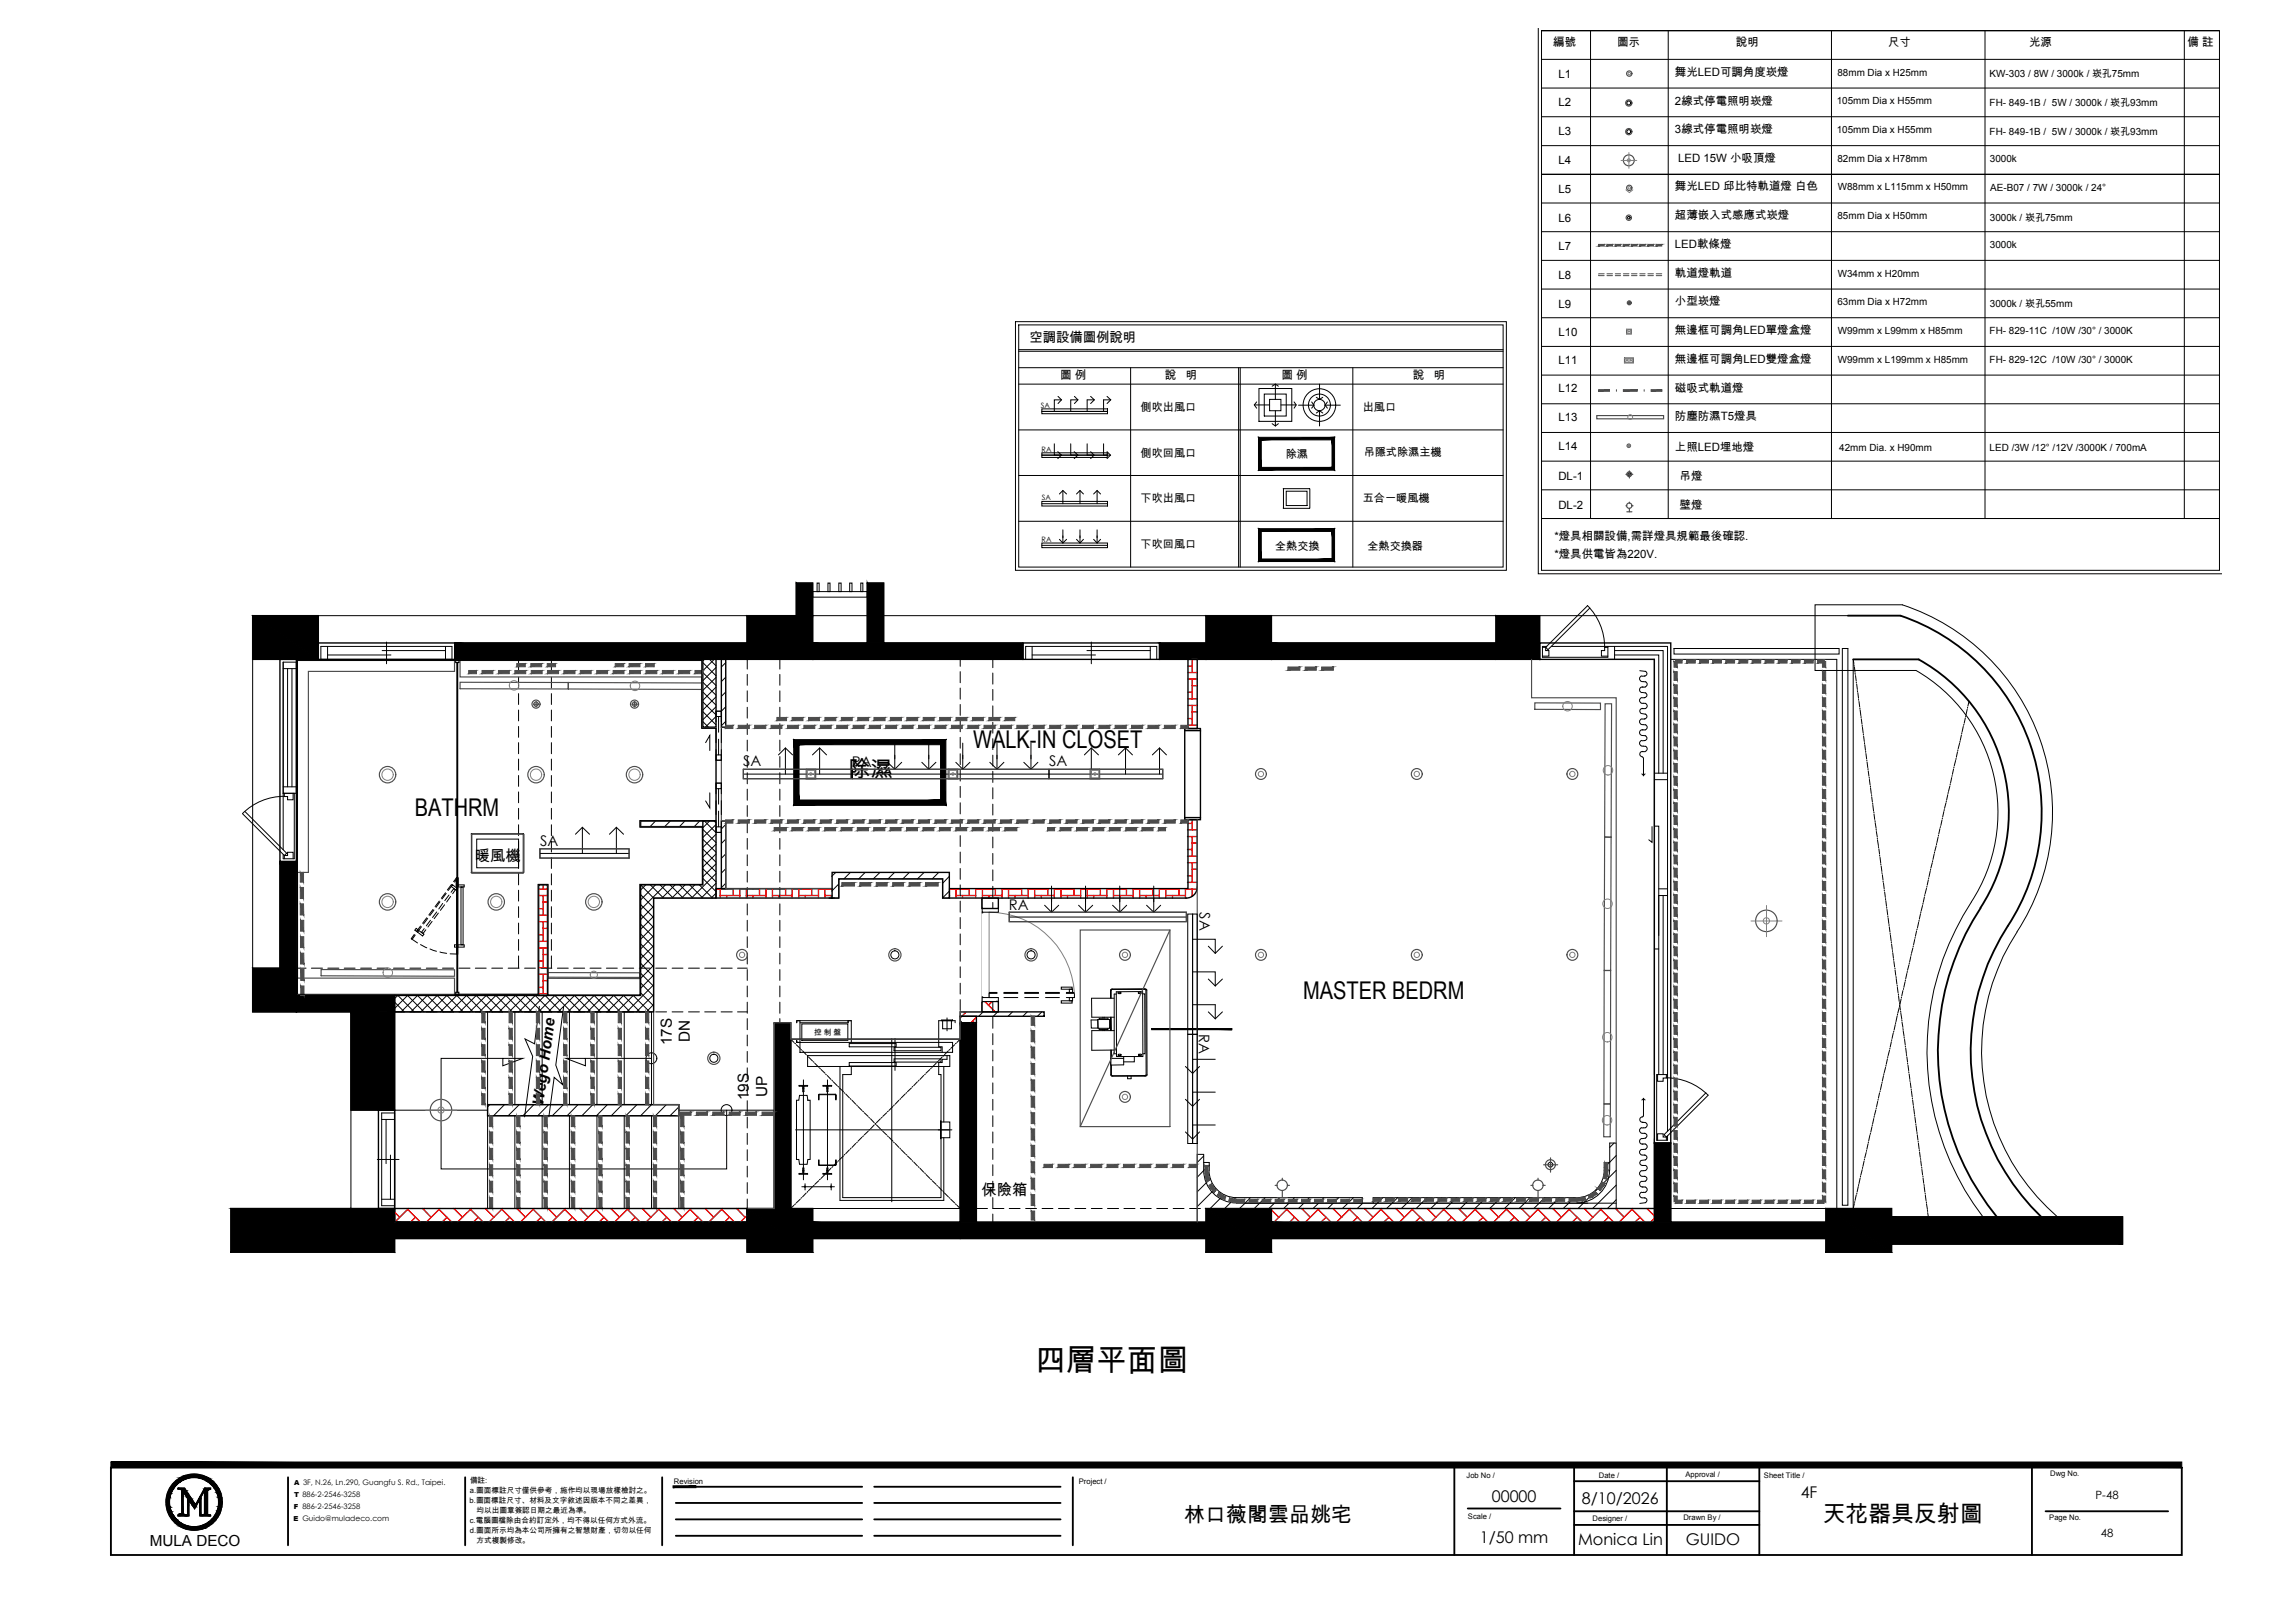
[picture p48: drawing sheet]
<svg xmlns="http://www.w3.org/2000/svg" width="420mm" height="297mm" viewBox="0 0 420 297" stroke-linecap="round" stroke-linejoin="round" font-family="sans-serif">
<defs><g id="words">
<text font-size="5.6" x="189.6" y="250.9">四層平面圖</text>
<g font-size="4.5">
<text x="178.2" y="137">WALK-IN CLOSET</text>
<text x="75.9" y="149.4">BATHRM</text>
<text x="238.6" y="182.9">MASTER BEDRM</text>
</g>
<text font-size="4.2" x="333.7" y="278.5">天花器具反射圖</text>
<text font-size="4.1" x="155.3" y="142.1">除濕</text>
<text font-size="3.8" x="216.8" y="278.6">林口薇閣雲品姚宅</text>
<g font-size="3">
<text x="273.1" y="274.9">00000</text>
<text x="289.6" y="275.3">8/10/2026</text>
<text x="329.7" y="274.1">4F</text>
<text x="270.9" y="282.4">1/50 mm</text>
<text x="288.9" y="282.8">Monica Lin</text>
<text x="308.6" y="282.8">GUIDO</text>
</g>
<g font-size="2.8">
<text x="86.9" y="157.5">暖風機</text>
<text x="123" y="191.3" transform="rotate(-90 123 191.3)">17S</text>
<text x="126.3" y="190.8" transform="rotate(-90 126.3 190.8)">DN</text>
<text x="99.5" y="202.5" transform="rotate(-82 99.5 202.5)">Wego Home</text>
<text x="137.1" y="201.4" transform="rotate(-90 137.1 201.4)">19S</text>
<text x="140.4" y="200.8" transform="rotate(-90 140.4 200.8)">UP</text>
<text x="179.7" y="218.6">保險箱</text>
<text x="27.4" y="282.9">MULA DECO</text>
</g>
<g font-size="2.7">
<text x="136.1" y="140.2">SA</text>
<text x="156" y="140.4">RA</text>
<text x="192.1" y="140.2">SA</text>
<text x="98.9" y="154.8">SA</text>
<text x="184.7" y="166.6">RA</text>
<text x="219.6" y="166.9" transform="rotate(90 219.6 166.9)">SA</text>
<text x="219.5" y="189.3" transform="rotate(90 219.5 189.3)">RA</text>
</g>
<text font-size="2.4" x="188.5" y="62.6">空調設備圖例說明</text>
<g font-size="2.1">
<text x="284.4" y="8.5">編號</text>
<text x="296.1" y="8.5">圖示</text>
<text x="317.8" y="8.5">說明</text>
<text x="345.7" y="8.5">尺寸</text>
<text x="371.5" y="8.5">光源</text>
<text x="400.5" y="8.5">備 註</text>
<text x="285.3" y="14.3">L1</text>
<text x="306.6" y="13.9">舞光LED可調角度崁燈</text>
<text x="285.3" y="19.4">L2</text>
<text x="306.6" y="19.2">2線式停電照明崁燈</text>
<text x="285.3" y="24.6">L3</text>
<text x="306.6" y="24.4">3線式停電照明崁燈</text>
<text x="307.2" y="29.6">LED 15W 小吸頂燈</text>
<text x="285.3" y="35.3">L5</text>
<text x="285.3" y="30">L4</text>
<text x="306.6" y="34.8">舞光LED 邱比特軌道燈 白色</text>
<text x="285.3" y="40.5">L6</text>
<text x="306.6" y="40.2">超薄嵌入式感應式崁燈</text>
<text x="285.3" y="45.8">L7</text>
<text x="306.6" y="45.4">LED軟條燈</text>
<text x="285.3" y="51">L8</text>
<text x="306.6" y="50.7">軌道燈軌道</text>
<text x="285.3" y="56.3">L9</text>
<text x="306.6" y="55.9">小型崁燈</text>
<text x="285.3" y="61.4">L10</text>
<text x="306.6" y="61.2">無邊框可調角LED單燈盒燈</text>
<text x="194.1" y="69.4">圖 例</text>
<text x="213.3" y="69.4">說</text>
<text x="217.1" y="69.4">明</text>
<text x="234.6" y="69.4">圖 例</text>
<text x="258.7" y="69.4">說</text>
<text x="262.5" y="69.4">明</text>
<text x="285.3" y="66.5">L11</text>
<text x="285.3" y="71.8">L12</text>
<text x="306.6" y="66.4">無邊框可調角LED雙燈盒燈</text>
<text x="306.6" y="71.7">磁吸式軌道燈</text>
<text x="285.3" y="77">L13</text>
<text x="306.6" y="76.9">防塵防濕T5燈具</text>
<text x="285.3" y="82.3">L14</text>
<text x="306.6" y="82.5">上照LED埋地燈</text>
<text x="285.3" y="87.8">DL-1</text>
<text x="307.5" y="87.9">吊燈</text>
<text x="285.3" y="93.1">DL-2</text>
<text x="307.5" y="93.1">壁燈</text>
<text x="284.6" y="98.8">*燈具相關設備,需詳燈具規範最後確認.</text>
<text x="284.6" y="102.1">*燈具供電皆為220V.</text>
<text x="383.7" y="274.4">P-48</text>
<text x="384.6" y="281.4">48</text>
</g>
<g font-size="2">
<text x="208.8" y="75.2">側吹出風口</text>
<text x="249.5" y="75.2">出風口</text>
<text x="208.8" y="83.6">側吹回風口</text>
<text x="235.4" y="83.8">除濕</text>
<text x="249.7" y="83.5">吊隱式除濕主機</text>
<text x="208.8" y="91.9">下吹出風口</text>
<text x="249.5" y="91.9">五合一暖風機</text>
<text x="208.8" y="100.3">下吹回風口</text>
<text x="233.5" y="100.6">全熱交換</text>
<text x="250.3" y="100.6">全熱交換器</text>
</g>
<g font-size="1.8">
<text x="336.4" y="13.8">88mm Dia x H25mm</text>
<text x="364.3" y="14.1">KW-303 / 8W / 3000k / 崁孔75mm</text>
<text x="336.3" y="19.1">105mm Dia x H55mm</text>
<text x="364.3" y="19.4">FH- 849-1B / 5W / 3000k / 崁孔93mm</text>
<text x="336.3" y="24.3">105mm Dia x H55mm</text>
<text x="336.4" y="29.6">82mm Dia x H78mm</text>
<text x="364.3" y="24.7">FH- 849-1B / 5W / 3000k / 崁孔93mm</text>
<text x="364.3" y="29.7">3000k</text>
<text x="336.5" y="34.8">W88mm x L115mm x H50mm</text>
<text x="364.4" y="35">AE-B07 / 7W / 3000k / 24°</text>
<text x="336.4" y="40.1">85mm Dia x H50mm</text>
<text x="364.3" y="40.4">3000k / 崁孔75mm</text>
<text x="364.3" y="45.5">3000k</text>
<text x="336.5" y="50.6">W34mm x H20mm</text>
<text x="336.4" y="55.9">63mm Dia x H72mm</text>
<text x="364.3" y="56.2">3000k / 崁孔55mm</text>
<text x="336.5" y="61.1">W99mm x L99mm x H85mm</text>
<text x="364.3" y="61.2">FH- 829-11C /10W /30° / 3000K</text>
<text x="336.5" y="66.4">W99mm x L199mm x H85mm</text>
<text x="364.3" y="66.4">FH- 829-12C /10W /30° / 3000K</text>
<text x="336.7" y="82.5">42mm Dia. x H90mm</text>
<text x="364.3" y="82.5">LED /3W /12° /12V /3000K / 700mA</text>
</g>
<g font-size="1.4">
<text x="149" y="189.5">控 制 盤</text>
<text x="86" y="275">b.圖面標註尺寸、材料及文字敘述因版本不同之差異，</text>
<text x="86" y="273.2">a.圖面標註尺寸僅供參考，施作均以現場放樣檢討之。</text>
<text x="86" y="271.3">備註:</text>
<text x="123.4" y="271.5">Revision</text>
<text x="197.5" y="271.5">Project /</text>
<text x="268.5" y="270.5">Job No /</text>
<text x="292.7" y="270.5">Date /</text>
<text x="308.6" y="270.3">Approval /</text>
<text x="322.9" y="270.5">Sheet Title /</text>
<text x="375.4" y="270.2">Dwg No.</text>
<text x="86" y="278.8">c.電腦圖檔除由合約訂定外，均不得以任何方式外流。</text>
<text x="86" y="280.6">d.圖面所示均為本公司所擁有之智慧財產，切勿以任何</text>
<text x="87.3" y="276.9">均以出圖章簽認日期之最近為準。</text>
<text x="268.8" y="277.9">Scale /</text>
<text x="291.6" y="278.3">Designer /</text>
<text x="308.2" y="278.2">Drawn By /</text>
<text x="375.2" y="278.2">Page No.</text>
<text x="87.3" y="282.4">方式複製修改。</text>
</g>
<g font-size="1.3">
<text x="190.6" y="74.7">SA</text>
<text x="190.7" y="82.7">RA</text>
<text x="190.7" y="91.5">SA</text>
<text x="190.7" y="99.2">RA</text>
<text x="53.8" y="274">T 886-2-2546-3258</text>
<text x="53.9" y="271.7">A 3F, N.26, Ln.290, Guangfu S. Rd., Taipei.</text>
<text x="53.7" y="278.5">E Guido@muladeco.com</text>
<text x="53.8" y="276.2">F 886-2-2546-3258</text>
</g>
</g></defs>
<!-- layer: 0 -->
<g fill="#000" stroke="#000" stroke-width=".18">
<path d="M33.3 277.3h.3zM33.3 277.2h.3zM33.9 279.8h3.3l-.8 .1zM35.2 275.5h.7l-.3 .5zM35.5 275.8h.3l-.2 .2zM35.5 275.8h.2l-.1 .2zM34.7 269.9h1.7z"/>
<path d="M46.3 112.7l12 8v-8zM46.3 112.7l12 8h-12z"/>
<path d="M136.8 112.7l12 8v-8zM136.8 112.7l12 8h-12z"/>
<path d="M220.8 112.7l12 8v-8zM220.8 112.7l12 8h-12z"/>
<path d="M273.9 112.7l8 8v-8zM273.9 112.7l8 8h-8z"/>
<path d="M46.3 177.2l8 8v-8zM46.3 177.2l8 8h-8z"/>
<path d="M64.2 221.2l8 8v-8zM64.2 221.2l8 8h-8z"/>
<path d="M136.8 221.2l12 8v-8zM136.8 221.2l12 8h-12z"/>
<path d="M220.8 221.2l12 8v-8zM220.8 221.2l12 8h-12z"/>
<path d="M334.3 221.2l12 8v-8zM334.3 221.2l12 8h-12z"/>
<path d="M30.5 274.9l.3 .9-.1-.9zM30.5 274.9l.3 .9h-.2z"/>
<path d="M30.8 273.2h.3zM30.8 273.2h.3z"/>
<path d="M30.8 276.7h.3zM30.8 276.7h.3z"/>
<path d="M30.6 274l.2 .1zM30.6 274l.2 .1z"/>
<path d="M30.6 274.1l.1 .8 .1-.8zM30.6 274.1l.1 .8h-.2z"/>
<path d="M30.6 275.8h.2zM30.6 275.8h.2z"/>
<path d="M30.6 275.8l.5 .9-.3-.9zM30.6 275.8l.5 .9h-.3z"/>
<path d="M30.9 274.9l.2 .8-.1-.8zM30.9 274.9l.2 .8z"/>
<path d="M30.9 274.9l.2 .8-.1-.8zM30.9 274.9l.2 .8z"/>
<path d="M31 274.1v.8zM31 274.1v.8h-.1z"/>
<path d="M31 275.7l.1 .1zM31 275.7l.1 .1z"/>
<path d="M30.8 273.2v.8l.3-.8zM30.8 273.2v.8h-.2z"/>
<path d="M31 274.1v.8zM31 274.1v.8h-.1z"/>
<path d="M31 275.7l.1 .1zM31 275.7l.1 .1z"/>
<path d="M30.8 276.7l.6 .8-.3-.8zM30.8 276.7l.6 .8h-.3z"/>
<path d="M31 274.1h.1zM31 274.1h.1z"/>
<path d="M31 275.8l.3 .7-.2-.7zM31 275.8l.3 .7h-.1z"/>
<path d="M31 274.1h.1zM31 274.1h.1z"/>
<path d="M31 275.8l.3 .7-.2-.7zM31 275.8l.3 .7h-.1z"/>
<path d="M31.1 272.4h.3zM31.1 272.4h.3z"/>
<path d="M31.1 277.5h.3zM31.1 277.5h.3z"/>
<path d="M31.2 273.2l.1 .1zM31.2 273.2l.1 .1z"/>
<path d="M31.2 273.3l-.1 .8 .2-.8zM31.2 273.3l-.1 .8h-.1z"/>
<path d="M31.2 276.5l.1 .1zM31.2 276.5l.1 .1z"/>
<path d="M31.2 276.6l.5 .7zM31.2 276.6l.5 .7h-.1z"/>
<path d="M31.2 273.2l.1 .1zM31.2 273.2l.1 .1z"/>
<path d="M31.2 273.3l-.1 .8 .2-.8zM31.2 273.3l-.1 .8h-.1z"/>
<path d="M31.2 276.5l.1 .1zM31.2 276.5l.1 .1z"/>
<path d="M31.2 276.6l.5 .7zM31.2 276.6l.5 .7h-.1z"/>
<path d="M31.1 272.4v.8l.3-.8zM31.1 272.4v.8h-.3z"/>
<path d="M31.1 277.5l.9 .7-.6-.7zM31.1 277.5l.9 .7h-.3z"/>
<path d="M31.7 271.6h.3zM31.7 271.6h.3z"/>
<path d="M31.7 278.2h.3zM31.7 278.2h.3z"/>
<path d="M31.6 272.5l-.3 .7 .4-.7zM31.6 272.5l-.4 .7z"/>
<path d="M31.6 277.3l.1 .1zM31.6 277.3l.1 .1z"/>
<path d="M31.6 272.5l-.3 .7 .4-.7zM31.6 272.5l-.4 .7z"/>
<path d="M31.6 277.3l.1 .1zM31.6 277.3l.1 .1z"/>
<path d="M31.6 272.4h.1zM31.6 272.4l.1 .1z"/>
<path d="M31.6 277.4l.6 .6zM31.6 277.4l.6 .6z"/>
<path d="M31.6 272.4h.1zM31.6 272.4l.1 .1z"/>
<path d="M31.6 277.4l.6 .6zM31.6 277.4l.6 .6z"/>
<path d="M31.7 271.6l-.3 .8 .6-.8zM31.7 271.6l-.3 .8h-.3z"/>
<path d="M31.7 278.2l.9 .6-.6-.6zM31.7 278.2l.9 .6h-.4z"/>
<path d="M32.1 271.9l-.4 .5 .5-.5zM32.1 271.9l-.4 .5h-.1z"/>
<path d="M32.1 278l.2 .1zM32.1 278l.2 .1z"/>
<path d="M32.1 271.9l-.4 .5 .5-.5zM32.1 271.9l-.4 .5h-.1z"/>
<path d="M32.1 278l.2 .1zM32.1 278l.2 .1z"/>
<path d="M32.1 271.8h.2zM32.1 271.8l.1 .1z"/>
<path d="M32.1 278.1l.7 .4-.5-.4zM32.1 278.1l.7 .4z"/>
<path d="M32.1 271.8h.2zM32.1 271.8l.1 .1z"/>
<path d="M32.1 278.1l.7 .4-.5-.4zM32.1 278.1l.7 .4z"/>
<path d="M32.2 271l-.2 .6 .6-.6zM32.2 271l-.2 .6h-.3z"/>
<path d="M32.2 278.8h.5zM32.2 278.8h.5z"/>
<path d="M32.3 271h.4zM32.3 271h.3z"/>
<path d="M32.3 278.8l1.1 .5-.7-.5zM32.3 278.8l1.1 .5h-.5z"/>
<path d="M32.7 271.3l-.4 .5 .5-.5zM32.1 271.8l.6-.5-.4 .5z"/>
<path d="M32.7 278.5l.3 .2zM32.7 278.5l.3 .2z"/>
<path d="M32.7 271.3l-.4 .5 .5-.5zM32.1 271.8l.6-.5-.4 .5z"/>
<path d="M32.7 278.5l.3 .2zM32.7 278.5l.3 .2z"/>
<path d="M32.8 271.2h.2zM32.7 271.3h.1z"/>
<path d="M32.8 278.7l.7 .3zM32.8 278.7l.7 .3z"/>
<path d="M32.8 271.2h.2zM32.7 271.3h.1z"/>
<path d="M32.8 278.7l.7 .3zM32.8 278.7l.7 .3z"/>
<path d="M33.2 277.3h.5zM33.2 277.3h.5z"/>
<path d="M33.2 277.3h.5zM33.2 277.3h.5z"/>
<path d="M33.2 277.3h.5zM33.2 277.3h.5z"/>
<path d="M32.9 270.6l-.2 .4 .7-.4zM32.3 271l.6-.4-.2 .4z"/>
<path d="M32.9 279.3h.7zM32.9 279.3h.7z"/>
<path d="M33.3 272.8l.2 1.2v-1.2zM33.3 272.8l.2 1.2h-.2z"/>
<path d="M33.3 274l.2 3v-3zM33.3 274l.2 3h-.2z"/>
<path d="M33.3 277l.2 .1zM33.3 277l.2 .1z"/>
<path d="M33.3 277.1h.2zM33.3 277.1h.2z"/>
<path d="M33.3 277.1h.2zM33.3 277.1h.2zM33.3 277.1h.2zM33.3 277.1h.2z"/>
<path d="M33.3 272.8l.2 .4v-.4zM33.3 272.8l.2 .4h-.2z"/>
<path d="M33.3 273.2l.2 3.8v-3.8zM33.3 273.2l.2 3.8h-.2z"/>
<path d="M33.3 277l.2 .1zM33.3 277l.2 .1z"/>
<path d="M33.3 277.1h.2zM33.3 277.1h.2z"/>
<path d="M33.3 277.1h.2zM33.3 277.1h.2zM33.3 277.1h.2zM33.3 277.1h.2z"/>
<path d="M33.3 272.8l.2 4.2v-4.2zM33.3 272.8l.2 4.2h-.2z"/>
<path d="M33.3 277l.2 .1zM33.3 277l.2 .1z"/>
<path d="M33.3 277.1h.2zM33.3 277.1h.2z"/>
<path d="M33.3 277.1h.2zM33.3 277.1h.2zM33.3 277.1h.2zM33.3 277.1h.2z"/>
<path d="M33.3 277.1l.2 .1zM33.3 277.1l.2 .1zM33.3 277.2h.2zM33.3 277.2h.2z"/>
<path d="M33.3 277.2h.3zM33.3 277.2h.3zM33.3 277.2h.3z"/>
<path d="M33.3 270.8l-.3 .4 .5-.4zM32.8 271.2l.5-.4-.3 .4z"/>
<path d="M33.3 277.1l.2 .1zM33.3 277.1l.2 .1zM33.3 277.2h.2zM33.3 277.2h.2z"/>
<path d="M33.3 277.2h.3zM33.3 277.2h.3zM33.3 277.2h.3z"/>
<path d="M33.3 279l.5 .1zM33.3 279l.5 .1z"/>
<path d="M33.3 270.8l-.3 .4 .5-.4zM32.8 271.2l.5-.4-.3 .4z"/>
<path d="M33.3 277.1l.2 .1zM33.3 277.1l.2 .1zM33.3 277.2h.2zM33.3 277.2h.2z"/>
<path d="M33.3 277.2h.3zM33.3 277.2h.3zM33.3 277.2h.3z"/>
<path d="M33.3 279l.5 .1zM33.3 279l.5 .1z"/>
<path d="M33.3 277.2l.3 .1zM33.3 277.2l.3 .1zM33.2 277.3h.4z"/>
<path d="M33.3 277.2l.3 .1zM33.3 277.2l.3 .1zM33.2 277.3h.4z"/>
<path d="M33.3 277.2l.3 .1zM33.3 277.2l.3 .1zM33.2 277.3h.4z"/>
<path d="M33 270.5h.6zM32.9 270.6h.5z"/>
<path d="M33 279.3l1.2 .3-.6-.3zM33 279.3l1.2 .3h-.7z"/>
<path d="M33.2 277.3h.4zM33.2 277.3h.4z"/>
<path d="M33.2 277.3h.5zM33.2 277.3h.5z"/>
<path d="M33.2 277.3h.4zM33.2 277.3h.4z"/>
<path d="M33.2 277.3h.5zM33.2 277.3h.5z"/>
<path d="M33.2 277.3h.4zM33.2 277.3h.4z"/>
<path d="M33.2 277.3h.5zM33.2 277.3h.5z"/>
<path d="M33.2 277.3h.5zM33.1 277.3h.6zM33.1 277.3h.6zM33.1 277.3h.6z"/>
<path d="M33.2 277.3h.5zM33.1 277.3h.6zM33.1 277.3h.6zM33.1 277.3h.6z"/>
<path d="M33.2 277.3h.5zM33.1 277.3h.6zM33.1 277.3h.6zM33.1 277.3h.6z"/>
<path d="M33.1 277.3h.7zM33 277.3h.8z"/>
<path d="M33.1 277.3h.7zM33 277.3h.8z"/>
<path d="M33.1 277.3h.7zM33 277.3h.8z"/>
<path d="M32.6 272.4l1.2 .1zM32.6 272.4l1.2 .1z"/>
<path d="M33.5 270.7h.3zM33.3 270.8h.2z"/>
<path d="M32.6 272.4l1.2 .1zM32.6 272.4l1.2 .1z"/>
<path d="M33.5 279.1l.8 .2zM33.5 279.1l.8 .2z"/>
<path d="M33.5 270.7h.3zM33.3 270.8h.2z"/>
<path d="M32.6 272.4l1.2 .1zM32.6 272.4l1.2 .1z"/>
<path d="M33.5 279.1l.8 .2zM33.5 279.1l.8 .2z"/>
<path d="M33.1 272.5l.9 .3-.2-.3zM33.1 272.5l.9 .3h-.7z"/>
<path d="M33.1 272.5l.9 .3-.2-.3zM33.1 272.5l.9 .3h-.7z"/>
<path d="M33.1 272.5l.9 .3-.2-.3zM33.1 272.5l.9 .3h-.7z"/>
<path d="M33.9 279.8l.8 .1h1.7zM34.7 279.9h1.7z"/>
<path d="M33.3 272.8h.7zM33.3 272.8h.7z"/>
<path d="M33.3 272.8h.7zM33.3 272.8h.7z"/>
<path d="M33.3 272.8h.7zM33.3 272.8h.7z"/>
<path d="M33.5 272.8l1.3 1.2-.8-1.2zM33.5 272.8l1.3 1.2h-.6z"/>
<path d="M33.5 272.8l.8 .4-.3-.4zM33.5 272.8l.8 .4h-.5z"/>
<path d="M33.5 272.8l1.5 1.5-1-1.5zM33.5 272.8l1.5 1.5h-.6z"/>
<path d="M32.6 277.3l1.6 .1zM32.6 277.3l1.6 .1z"/>
<path d="M32.6 277.3l1.6 .1zM32.6 277.3l1.6 .1z"/>
<path d="M33.5 270.2l.1 .3 .6-.3zM33 270.5l.5-.3 .1 .3z"/>
<path d="M32.6 277.3l1.6 .1zM32.6 277.3l1.6 .1z"/>
<path d="M33.5 279.6l1.5 .1zM33.5 279.6l1.5 .1h-1.2z"/>
<path d="M33.8 270.7l.5-.2h-.3zM33.5 270.7l.5-.2-.2 .2z"/>
<path d="M33.8 273.2l1.2 1.1-.7-1.1zM33.8 273.2l1.2 1.1h-.6z"/>
<path d="M34 279.3l.9 .1zM34 279.3l.9 .1z"/>
<path d="M33.8 270.7l.5-.2h-.3zM33.5 270.7l.5-.2-.2 .2z"/>
<path d="M34 279.3l.9 .1zM34 279.3l.9 .1z"/>
<path d="M34.4 274.4l.1 1.1v-1.1zM34.4 274.4l.1 1.1h-.1z"/>
<path d="M34.4 275.5l.1 1.9v-1.9zM34.4 275.5l.1 1.9h-.1z"/>
<path d="M34.4 274.4l.1 .5v-.5zM34.4 274.4l.1 .5h-.1z"/>
<path d="M34.4 274.9l.1 2.5v-2.5zM34.4 274.9l.1 2.5h-.1z"/>
<path d="M34.4 274.4l.1 .5v-.5zM34.4 274.4l.1 .5h-.1z"/>
<path d="M34.4 274.9l.1 2.5v-2.5zM34.4 274.9l.1 2.5h-.1z"/>
<path d="M34.2 274l.8 .3-.2-.3zM34.2 274l.8 .3h-.6z"/>
<path d="M34.3 270.4v.1l.6-.1zM34 270.5l.3-.1v.1z"/>
<path d="M34.3 279.4l.8 .1zM34.3 279.4l.8 .1z"/>
<path d="M34.3 270.4v.1l.6-.1zM34 270.5l.3-.1v.1z"/>
<path d="M34.3 279.4l.8 .1zM34.3 279.4l.8 .1z"/>
<path d="M33.8 270.1l.4 .1 .8-.1zM33.5 270.2l.3-.1 .4 .1z"/>
<path d="M33.8 279.7l1.3 .1zM33.8 279.7l1.3 .1z"/>
<path d="M34.4 274.3l.7 .1-.1-.1zM34.4 274.3l.7 .1h-.7z"/>
<path d="M34.4 274.3l.7 .1-.1-.1zM34.4 274.3l.7 .1h-.7z"/>
<path d="M34.4 274.3l.7 .1-.1-.1zM34.4 274.3l.7 .1h-.7z"/>
<path d="M34.5 274.4l1.3 1.1-.7-1.1zM34.5 274.4l1.3 1.1h-.6z"/>
<path d="M34.5 274.4l.9 .5-.3-.5zM34.5 274.4l.9 .5h-.5z"/>
<path d="M34.5 274.4l.9 .5-.3-.5zM34.5 274.4l.9 .5h-.5z"/>
<path d="M34.6 270.4h.5zM34.3 270.4h.6z"/>
<path d="M33.9 270.1h1.2zM33.8 270.1h1.2z"/>
<path d="M34.6 270.4h.5zM34.3 270.4h.6z"/>
<path d="M34.9 274.9l.9 .6-.4-.6zM34.9 274.9l.9 .6h-.6z"/>
<path d="M34.9 274.9l.9 .6-.4-.6zM34.9 274.9l.9 .6h-.6z"/>
<path d="M35.2 275.5l.6 .3 .1-.3zM35.2 275.5l.6 .3h-.3z"/>
<path d="M35.2 275.5l.5 .3 .2-.3zM35.2 275.5l.5 .3h-.2z"/>
<path d="M35.1 270.3l1.5 .1zM34.6 270.4h2z"/>
<path d="M35.1 270.3l1.5 .1zM34.6 270.4h2z"/>
<path d="M36.1 274.9l-.2 .6zM36.1 274.9l-.3 .6z"/>
<path d="M34.7 269.9l2.5 .2-.8-.2zM33.9 270.1l.8-.2 2.5 .2z"/>
<path d="M36 270.4h.9zM36 270.4h.9z"/>
<path d="M34.6 279.5h2zM34.6 279.5l1.4 .1z"/>
<path d="M36 270.4h.9zM36 270.4h.9z"/>
<path d="M34.6 279.5h2zM34.6 279.5l1.4 .1z"/>
<path d="M36.5 274.3l-.6 1.2 .7-1.2zM36.5 274.3l-.7 1.2z"/>
<path d="M36.6 274.2v.1zM36.6 274.2l-.1 .1z"/>
<path d="M36.6 274.2l-.4 .7zM36.6 274.2l-.5 .7z"/>
<path d="M36.6 274.2l-.7 1.3zM36.6 274.2l-.8 1.3z"/>
<path d="M36.6 274l.1 .2zM36.6 274l.1 .2h-.1z"/>
<path d="M36.6 274.2l.1 .1zM36.6 274.2l.1 .1z"/>
<path d="M36.6 274.3l.1 3.1zM36.6 274.3l.1 3.1z"/>
<path d="M36.6 274l.1 .2zM36.6 274l.1 .2h-.1z"/>
<path d="M36.6 274.2l.1 3.2zM36.6 274.2l.1 3.2z"/>
<path d="M36.6 274l.1 .2zM36.6 274l.1 .2h-.1z"/>
<path d="M36.6 274.2l.1 3.2zM36.6 274.2l.1 3.2z"/>
<path d="M36.3 270.4l.8 .1zM36.3 270.4l.8 .1z"/>
<path d="M36.3 279.4h.6zM36 279.5h.6z"/>
<path d="M36.3 270.4l.8 .1zM36.3 270.4l.8 .1z"/>
<path d="M36.3 279.4h.6zM36 279.5h.6z"/>
<path d="M36.8 270.5l.9 .2zM36.8 270.5l.9 .2z"/>
<path d="M36.8 279.3l.1 .1 .2-.1zM36.3 279.4l.5-.1 .1 .1z"/>
<path d="M36.8 270.5l.9 .2zM36.8 270.5l.9 .2z"/>
<path d="M36.8 279.3l.1 .1 .2-.1zM36.3 279.4l.5-.1 .1 .1z"/>
<path d="M36 270.1h1.3zM36 270.1h1.3z"/>
<path d="M36.2 270.1l1.4 .1-.3-.1zM36.2 270.1l1.4 .1z"/>
<path d="M36.2 279.7h1.1zM36 279.8h1.2z"/>
<path d="M37.3 272.8l-.6 1.2zM37.3 272.8l-.7 1.2z"/>
<path d="M37.4 272.6v.2zM37.4 272.6l-.1 .2z"/>
<path d="M37.4 272.6l-.7 1.4zM37.4 272.6l-.8 1.4z"/>
<path d="M37.4 272.6l-.7 1.4zM37.4 272.6l-.8 1.4z"/>
<path d="M36.9 270.2l1.2 .3-.5-.3zM36.9 270.2l1.2 .3h-.6z"/>
<path d="M36.9 279.6l.4 .1 .3-.1zM36.2 279.7l.7-.1 .4 .1z"/>
<path d="M37.3 270.7l.5 .1zM37.3 270.7l.5 .1z"/>
<path d="M37.1 279.3l.6-.2h-.4zM36.8 279.3l.5-.2-.2 .2z"/>
<path d="M37.3 270.7l.5 .1zM37.3 270.7l.5 .1z"/>
<path d="M37.1 279.3l.6-.2h-.4zM36.8 279.3l.5-.2-.2 .2z"/>
<path d="M37.6 270.8l.8 .4zM37.6 270.8l.8 .4z"/>
<path d="M37.6 279h.2zM37.3 279.1h.4z"/>
<path d="M37.6 270.8l.8 .4zM37.6 270.8l.8 .4z"/>
<path d="M37.6 279h.2zM37.3 279.1h.4z"/>
<path d="M37.5 272.8l.5 4.2v-4.2zM37.5 272.8l.5 4.2h-.5z"/>
<path d="M37.5 277l.5 .1zM37.5 277l.5 .1z"/>
<path d="M37.5 277.1h.5zM37.5 277.1h.5z"/>
<path d="M37.5 277.1l.5 .1zM37.5 277.1l.5 .1z"/>
<path d="M37.5 272.8l.5 4.2v-4.2zM37.5 272.8l.5 4.2h-.5z"/>
<path d="M37.5 277l.5 .1zM37.5 277l.5 .1z"/>
<path d="M37.5 277.1h.5zM37.5 277.1h.5z"/>
<path d="M37.5 277.1l.5 .1zM37.5 277.1l.5 .1z"/>
<path d="M37.5 272.8l.5 4.2v-4.2zM37.5 272.8l.5 4.2h-.5z"/>
<path d="M37.5 277l.5 .1zM37.5 277l.5 .1z"/>
<path d="M37.5 277.1h.5zM37.5 277.1h.5z"/>
<path d="M37.5 277.1l.5 .1zM37.5 277.1l.5 .1z"/>
<path d="M37.5 277.2h.5zM37.5 277.2h.5z"/>
<path d="M37.5 277.2h.5zM37.5 277.2h.5z"/>
<path d="M37.5 277.2h.5zM37.5 277.2h.5z"/>
<path d="M37.5 277.2h.5zM37.4 277.2h.6z"/>
<path d="M37.4 277.2l.7 .1zM37.4 277.2l.7 .1z"/>
<path d="M37.5 277.2h.5zM37.4 277.2h.6z"/>
<path d="M37.4 277.2l.7 .1zM37.4 277.2l.7 .1z"/>
<path d="M37.5 277.2h.5zM37.4 277.2h.6z"/>
<path d="M37.4 277.2l.7 .1zM37.4 277.2l.7 .1z"/>
<path d="M37.4 277.3h.8zM37.4 277.3h.8z"/>
<path d="M37.4 277.3h.8zM37.4 277.3h.8z"/>
<path d="M37.4 277.3h.8zM37.4 277.3h.8z"/>
<path d="M37.5 272.6l.5 .2 .1-.2zM37.5 272.6l.5 .2h-.5z"/>
<path d="M37.5 272.6l.5 .2 .1-.2zM37.5 272.6l.5 .2h-.5z"/>
<path d="M37.5 270.5l.7 .1zM37.5 270.5l.7 .1z"/>
<path d="M37.5 272.6l.5 .2 .1-.2zM37.5 272.6l.5 .2h-.5z"/>
<path d="M37.5 279.3l.1 .3 .5-.3zM36.9 279.6l.6-.3 .1 .3z"/>
<path d="M37.5 272.5h.7zM37.5 272.5l.6 .1h-.7z"/>
<path d="M37.3 277.3h.9zM37.2 277.3h1z"/>
<path d="M37.5 272.5h.7zM37.5 272.5l.6 .1h-.7z"/>
<path d="M37.3 277.3h.9zM37.2 277.3h1z"/>
<path d="M37.5 272.5h.7zM37.5 272.5l.6 .1h-.7z"/>
<path d="M37.3 277.3h.9zM37.2 277.3h1z"/>
<path d="M37.2 277.3h1.1zM37.2 277.3h1.1z"/>
<path d="M37.2 277.3h1.1zM37.2 277.3h1.1z"/>
<path d="M37.7 270.6l1.1 .4-.6-.4zM37.7 270.6l1.1 .4h-.4z"/>
<path d="M37.2 277.3h1.1zM37.2 277.3h1.1z"/>
<path d="M37.7 279.3h.5zM37.5 279.3h.6z"/>
<path d="M38.2 271.2l.3 .1zM38.2 271.2l.3 .1z"/>
<path d="M37.8 279l.6-.3h-.2zM37.6 279l.6-.3-.4 .3z"/>
<path d="M38.2 271.2l.3 .1zM38.2 271.2l.3 .1z"/>
<path d="M37.8 279l.6-.3h-.2zM37.6 279l.6-.3-.4 .3z"/>
<path d="M38.3 271.3l.7 .5-.5-.5zM38.3 271.3l.7 .5h-.2z"/>
<path d="M38.3 278.5l.1 .2 .1-.2zM38.3 278.5l.1 .2h-.2z"/>
<path d="M38.3 271.3l.7 .5-.5-.5zM38.3 271.3l.7 .5h-.2z"/>
<path d="M38.3 278.5l.1 .2 .1-.2zM38.3 278.5l.1 .2h-.2z"/>
<path d="M37.5 272.4l1 .1zM37.5 272.4l1 .1h-1z"/>
<path d="M36.9 277.3l1.6 .1zM36.9 277.3l1.6 .1z"/>
<path d="M37.5 272.4l1 .1zM37.5 272.4l1 .1h-1z"/>
<path d="M36.9 277.3l1.6 .1zM36.9 277.3l1.6 .1z"/>
<path d="M37.5 272.4l1 .1zM37.5 272.4l1 .1h-1z"/>
<path d="M36.9 277.3l1.6 .1zM36.9 277.3l1.6 .1z"/>
<path d="M38.4 271h.5zM38.4 271h.5z"/>
<path d="M38.4 278.8l-.2 .5 .6-.5zM37.7 279.3l.7-.5-.2 .5z"/>
<path d="M38.5 271l1 .6-.6-.6zM38.5 271l1 .6h-.4z"/>
<path d="M38.5 278.8h.4zM38.4 278.8h.4z"/>
<path d="M38.8 271.8l.3 .1zM38.8 271.8l.3 .1z"/>
<path d="M38.8 278.1l-.3 .4 .5-.4zM38.3 278.5l.5-.4-.3 .4z"/>
<path d="M38.8 271.8l.3 .1zM38.8 271.8l.3 .1z"/>
<path d="M38.8 278.1l-.3 .4 .5-.4zM38.3 278.5l.5-.4-.3 .4z"/>
<path d="M38.9 271.9l.6 .5zM38.9 271.9l.6 .5z"/>
<path d="M38.9 278h.2zM38.9 278l.1 .1h-.2z"/>
<path d="M38.9 271.9l.6 .5zM38.9 271.9l.6 .5z"/>
<path d="M38.9 278h.2zM38.9 278l.1 .1h-.2z"/>
<path d="M39.1 271.6h.4zM39.1 271.6h.4z"/>
<path d="M39.1 278.2h.4zM39.1 278.2h.4z"/>
<path d="M39.1 271.6l.9 .8-.5-.8zM39.1 271.6l.9 .8h-.3z"/>
<path d="M39.1 278.2l-.2 .6 .6-.6zM38.5 278.8l.6-.6-.2 .6z"/>
<path d="M39.4 272.4l.2 .1zM39.4 272.4l.2 .1z"/>
<path d="M39.4 277.4l-.3 .6 .4-.6zM39.4 277.4l-.3 .6h-.2z"/>
<path d="M39.4 272.4l.2 .1zM39.4 272.4l.2 .1z"/>
<path d="M39.4 277.4l-.3 .6 .4-.6zM39.4 277.4l-.3 .6h-.2z"/>
<path d="M39.4 272.5l.5 .7-.3-.7zM39.4 272.5l.5 .7h-.1z"/>
<path d="M39.4 277.3h.2zM39.4 277.3l.1 .1z"/>
<path d="M39.4 272.5l.5 .7-.3-.7zM39.4 272.5l.5 .7h-.1z"/>
<path d="M39.4 277.3h.2zM39.4 277.3l.1 .1z"/>
<path d="M39.7 272.4h.3zM39.7 272.4h.3z"/>
<path d="M39.7 277.5h.3zM39.7 277.5h.3z"/>
<path d="M39.8 273.2l.1 .1zM39.8 273.2l.1 .1z"/>
<path d="M39.8 273.3l.4 .8zM39.8 273.3l.4 .8h-.2z"/>
<path d="M39.8 276.5l.1 .1zM39.8 276.5l.1 .1z"/>
<path d="M39.8 276.6l-.2 .7 .3-.7zM39.8 276.6l-.2 .7h-.2z"/>
<path d="M39.8 273.2l.1 .1zM39.8 273.2l.1 .1z"/>
<path d="M39.8 273.3l.4 .8zM39.8 273.3l.4 .8h-.2z"/>
<path d="M39.8 276.5l.1 .1zM39.8 276.5l.1 .1z"/>
<path d="M39.8 276.6l-.2 .7 .3-.7zM39.8 276.6l-.2 .7h-.2z"/>
<path d="M39.7 272.4l.7 .8-.4-.8zM39.7 272.4l.7 .8h-.3z"/>
<path d="M39.7 277.5l-.2 .7 .5-.7zM39.7 277.5l-.2 .7h-.4z"/>
<path d="M40.1 273.2h.3zM40.1 273.2h.3z"/>
<path d="M40.1 276.7h.3zM40.1 276.7h.3z"/>
<path d="M40 274.1h.2zM40 274.1h.2z"/>
<path d="M40 274.1l.2 .8v-.8zM40 274.1l.2 .8h-.1z"/>
<path d="M40 275.7l.2 .1zM40 275.7l.2 .1z"/>
<path d="M40 275.8l-.1 .7 .3-.7zM40 275.8l-.2 .7z"/>
<path d="M40 274.1h.2zM40 274.1h.2z"/>
<path d="M40 274.1l.2 .8v-.8zM40 274.1l.2 .8h-.1z"/>
<path d="M40 275.7l.2 .1zM40 275.7l.2 .1z"/>
<path d="M40 275.8l-.1 .7 .3-.7zM40 275.8l-.2 .7z"/>
<path d="M40.1 274.9l.1 .8v-.8zM40.1 274.9l.1 .8h-.2z"/>
<path d="M40.1 274.9l.1 .8v-.8zM40.1 274.9l.1 .8h-.2z"/>
<path d="M40.1 273.2l.5 .8-.2-.8zM40.1 273.2l.5 .8h-.3z"/>
<path d="M40.1 276.7l-.1 .8 .4-.8zM40.1 276.7l-.1 .8h-.3z"/>
<path d="M40.3 274l.3 .1zM40.3 274l.3 .1z"/>
<path d="M40.3 274.1l.4 .8-.1-.8zM40.3 274.1l.4 .8h-.3z"/>
<path d="M40.3 275.8h.3zM40.3 275.8h.3z"/>
<path d="M40.3 275.8l.1 .9 .2-.9zM40.3 275.8l.1 .9h-.3z"/>
<path d="M40.4 274.9l.2 .9 .1-.9zM40.4 274.9l.2 .9h-.3z"/>
<path d="M123.2 272.3h4.2v-.4zM123.2 271.9h4.2l-4.2 .4z"/>
<path d="M20.3 267.6l379.1 1v-1zM20.3 267.6l379.1 1h-379.1z"/>
</g>
<!-- layer: I-WALL-HATCH -->
<g fill="#000" stroke="#000" stroke-width=".18">
<path d="M83.3 117.7l53.5 3v-3zM83.3 117.7l53.5 3h-53.5z"/>
<path d="M145.8 106.7l3 6v-6zM145.8 106.7l3 6h-3z"/>
<path d="M158.8 106.7l3 11v-11zM158.8 106.7l3 11h-3z"/>
<path d="M148.8 117.7l38.5 3v-3zM148.8 117.7l38.5 3h-38.5z"/>
<path d="M212.3 117.7l8.5 3v-3zM212.3 117.7l8.5 3h-8.5z"/>
<path d="M232.8 117.7l41.1 3v-3zM232.8 117.7l41.1 3h-41.1z"/>
<path d="M51.3 157.7l3 19.5v-19.5zM51.3 157.7l3 19.5h-3z"/>
<path d="M64.2 185.2l5.1 18v-18zM64.2 185.2l5.1 18h-5.1z"/>
<path d="M54.3 182.2l17.9 3v-3zM54.3 182.2l17.9 3h-17.9z"/>
<path d="M69.3 185.2l2.9 18v-18zM69.3 185.2l2.9 18h-2.9z"/>
<path d="M141.8 187.2l3 34v-34zM141.8 187.2l3 34h-3z"/>
<path d="M175.8 187.2l3 36.5v-36.5zM175.8 187.2l3 36.5h-3z"/>
<path d="M302.9 209.2l3 14.5v-14.5zM302.9 209.2l3 14.5h-3z"/>
<path d="M42.3 221.2l21.9 8v-8zM42.3 221.2l21.9 8h-21.9z"/>
<path d="M72.2 223.7l64.6 3v-3zM72.2 223.7l64.6 3h-64.6z"/>
<path d="M148.8 223.7l72 3v-3zM148.8 223.7l72 3h-72z"/>
<path d="M232.8 223.7l101.5 3v-3zM232.8 223.7l101.5 3h-101.5z"/>
<path d="M346.3 222.7l42.3 5v-5zM346.3 222.7l42.3 5h-42.3z"/>
</g>
<path d="M46.3 112.7h12v8h-12zM136.8 112.7h12v8h-12zM220.8 112.7h12v8h-12zM273.9 112.7h8v8h-8zM46.3 177.2h8v8h-8zM64.2 221.2h8v8h-8zM136.8 221.2h12v8h-12zM220.8 221.2h12v8h-12zM334.3 221.2h12v8h-12z" fill="none" stroke="#000" stroke-width=".25"/>
<!-- layer: I-WALL-HATCH -->
<g fill="none" stroke="#f00" stroke-width=".25">
<path d="M217.5 121.9h.8M217.5 123.1h1.7M217.5 124.3h1.7M217.5 126.7h.8M217.5 127.9h1.7M217.5 129.1h1.7M217.5 131.5h.8M217.5 132.7h1.7M218.3 125.5h.9M218.3 130.3h.9M218.3 124.3v3.6M218.3 129.1v3.6"/>
<path d="M219.2 120.7h-.9v2.4M217.4 150.7h.9M217.4 151.9h1.7M217.4 153.1h1.7M217.4 155.5h.9M217.4 156.7h1.7M217.4 157.9h1.7M218.3 154.3h.8M218.3 159.1h.8M218.3 150v1.9M218.3 153.1v3.6M218.3 157.9v3.6"/>
<path d="M98.6 162.7h1.6M98.6 163.9h1.6M98.6 166.3h.8M98.6 167.5h1.6M98.6 168.7h1.6M98.6 171.1h.8M98.6 172.3h1.6M98.6 173.5h1.6M98.6 175.9h.8M98.6 177.1h1.6M98.6 178.3h1.6M99.4 165.1h.8"/>
<path d="M99.4 169.9h.8M99.4 174.7h.8M99.4 179.5h.8M99.4 162v.7M99.4 163.9v3.6M99.4 168.7v3.6M99.4 173.5v3.6M99.4 178.3v3.6M131.1 162.7h3.1M131.9 163.9h3.6M131.9 162.7v1.7M133 162.7h.1"/>
<path d="M133 163.9v.5M134.2 162.7v1.2M135.5 162.7h3.6M135.5 162.7v1.7M136.6 163.9h3.6M136.6 162.7v1.7M137.8 164.4h.1M137.8 162.7h.1M137.8 163.9v.5M139.1 162.7v1.2M140.2 162.7h3.6M140.2 162.7v1.7"/>
<path d="M141.4 163.9h3.6M141.4 162.7v1.7M142.6 164.4h.1M142.6 162.7h.1M142.6 163.9v.5M143.8 162.7v1.2M145 162.7h3.6M145 162.7v1.7M146.2 163.9h3.6M146.2 162.7v1.7M147.4 162.7h.1M147.4 163.9v.5"/>
<path d="M148.6 162.7v1.2M149.8 162.7h2.5M149.8 162.7v1.7M151 163.9h1.3M151 162.7v1.7M152.2 162.7h.1M152.2 163.9v.5M173.8 163.9h.1M173.8 162.7h3.6M173.8 162.6v1.8M175 163.9h3.6M175 162.7v1.7"/>
<path d="M176.2 162.6v.1M176.2 163.9v.5M177.4 162.6v1.3M178.6 162.7h3.6M178.6 162.6v1.8M179.9 163.9h3.6M179.9 162.7v1.7M181 162.6v.1M181 163.9v.5M182.2 162.6v1.3M183.5 162.7h3.6M183.5 162.6v1.8"/>
<path d="M184.6 163.9h3.6M184.6 162.7v1.7M185.8 162.6v.1M185.8 163.9v.5M187.1 162.6v1.3M188.2 162.7h3.6M188.2 162.6v1.8M189.4 163.9h3.6M189.4 162.7v1.7M190.7 162.6v.1M190.7 163.9v.5M191.8 162.6v1.3"/>
<path d="M193 162.7h3.6M193 162.6v1.8M194.3 163.9h3.6M194.3 162.7v1.7M195.4 162.6v.1M195.4 163.9v.5M196.6 162.6v1.3M197.9 162.7h3.6M197.9 162.6v1.8M199 163.9h3.6M199 162.7v1.7M200.2 162.6v.1"/>
<path d="M200.2 163.9v.5M201.5 162.6v1.3M202.6 162.7h3.6M202.6 162.6v1.8M203.9 163.9h3.6M203.9 162.7v1.7M205 162.6v.1M205 163.9v.5M206.2 162.6v1.3M207.5 162.7h3.6M207.5 162.6v1.8M208.6 163.9h3.6"/>
<path d="M208.6 162.7v1.7M209.8 162.6v.1M209.8 163.9v.5M211.1 162.6v1.3M212.2 162.7h3.6M212.2 162.6v1.8M213.4 163.9h3.6M213.4 162.7v1.7M214.7 162.6v.1M214.7 163.9v.5M215.8 162.6v1.3M217 162.7h2.1"/>
<path d="M217 162.6v1.8M217.4 160.3h.9M217.4 161.5h1.7M218.3 163.9h.1M218.3 162.7v1.3M98.6 180.7h.8M98.6 181.9h1.6M176.4 185.2l.3 .2M176.9 185.2l-1.1 1.1M178.1 186.8l.3 .4M178.8 186.2l-1 1M180.3 183.3l1.9 1.9"/>
<path d="M181.7 183.3l-.7 .7M182.8 185.1l-.1 .1M72.2 221.9l1 .9M74.6 221.3l2.4 2.4M74.8 221.2l-2.5 2.5M76.1 222.8l-.9 .9M77.4 221.2l1.5 1.6M77.7 221.2l-.2 .1M80.4 221.3l2.3 2.4M80.5 221.2l-2.5 2.5M81.8 222.8l-.9 .9M83.1 221.2l1.6 1.6"/>
<path d="M83.4 221.2l-.1 .1M86.1 221.3l2.4 2.4M86.3 221.2l-2.5 2.5M87.6 222.8l-1 .9M88.8 221.2l1.7 1.6M89.1 221.2l-.1 .1M91.9 221.3l2.3 2.4M92 221.2l-2.5 2.5M93.3 222.8l-.9 .9M94.6 221.2l1.6 1.6M94.9 221.2l-.1 .1M97.6 221.3l2.4 2.4"/>
<path d="M97.8 221.2l-2.5 2.5M99 222.8l-.8 .9M100.4 221.2l1.5 1.6M100.7 221.2l-.2 .1M103.4 221.3l2.3 2.4M103.5 221.2l-2.5 2.5M104.8 222.8l-.9 .9M106.1 221.2l1.6 1.6M106.4 221.2l-.2 .1M109.1 221.3l2.4 2.4M109.3 221.2l-2.5 2.5M110.6 222.8l-.9 .9"/>
<path d="M111.8 221.2l1.6 1.6M112.2 221.2l-.2 .1M114.9 221.3l2.3 2.4M115 221.2l-2.5 2.5M116.3 222.8l-.9 .9M117.6 221.2l1.6 1.6M117.9 221.2l-.1 .1M120.6 221.3l2.4 2.4M120.8 221.2l-2.5 2.5M122.1 222.8l-1 .9M123.3 221.2l1.6 1.6M123.6 221.2l-.1 .1"/>
<path d="M126.4 221.3l2.3 2.4M126.5 221.2l-2.5 2.5M127.8 222.8l-.9 .9M129.1 221.2l1.6 1.6M129.4 221.2l-.2 .1M132.1 221.3l2.4 2.4M132.3 221.2l-2.5 2.5M133.5 222.8l-.8 .9M134.9 221.2l1.5 1.6M135.2 221.2l-.2 .1M136.8 222.4l-1.3 1.3M232.8 221.4l1.3 1.4"/>
<path d="M232.9 221.2l-.1 .1M235.6 221.3l2.3 2.4M235.7 221.2l-2.5 2.5M237 222.8l-.9 .9M238.3 221.2l1.6 1.6M238.6 221.2l-.2 .1M241.3 221.3l2.4 2.4M241.5 221.2l-2.5 2.5M242.8 222.8l-1 .9M244 221.2l1.6 1.6M244.4 221.2l-.2 .1M247.1 221.3l2.3 2.4"/>
<path d="M247.2 221.2l-2.5 2.5M248.5 222.8l-.9 .9M249.8 221.2l1.6 1.6M250.1 221.2l-.1 .1M252.8 221.3l2.4 2.4M253 221.2l-2.5 2.5M254.3 222.8l-.9 .9M255.6 221.2l1.5 1.6M255.8 221.2l-.1 .1M258.6 221.3l2.3 2.4M258.7 221.2l-2.5 2.5M260 222.8l-.9 .9"/>
<path d="M261.3 221.2l1.6 1.6M261.6 221.2l-.2 .1M264.3 221.3l2.4 2.4M264.5 221.2l-2.5 2.5M265.8 222.8l-.9 .9M267 221.2l1.6 1.6M267.4 221.2l-.2 .1M270.1 221.3l2.3 2.4M270.2 221.2l-2.5 2.5M271.5 222.8l-.9 .9M272.8 221.2l1.6 1.6M273.1 221.2l-.1 .1"/>
<path d="M275.8 221.3l2.4 2.4M276 221.2l-2.5 2.5M277.3 222.8l-1 .9M278.5 221.2l1.6 1.6M278.8 221.2l-.1 .1M281.6 221.3l2.3 2.4M281.7 221.2l-2.5 2.5M283 222.8l-.9 .9M284.3 221.2l1.6 1.6M284.6 221.2l-.2 .1M287.3 221.3l2.4 2.4M287.5 221.2l-2.5 2.5"/>
<path d="M288.7 222.8l-.8 .9M290.1 221.2l1.5 1.6M290.4 221.2l-.2 .1M293.1 221.3l2.3 2.4M293.2 221.2l-2.5 2.5M294.5 222.8l-.9 .9M295.8 221.2l1.6 1.6M296.1 221.2l-.2 .1M298.8 221.3l2.3 2.4M298.9 221.2l-2.5 2.5M300.3 222.8l-1 .9M301.5 221.2l1.4 1.3"/>
<path d="M301.8 221.2l-.1 .1M302.9 223l-.7 .7"/>
</g>
<g fill="none" stroke="#000" stroke-width=".18">
<path d="M128.7 132.1l1 1M128.7 130.2l2.4 2.5M128.7 128.5l2.4 2.3M128.7 126.6l2.4 2.5M128.7 124.9l2.4 2.3M128.7 123.1l2.4 2.4M128.7 121.3l2.4 2.4M129 120.7l-.3 .3M129.9 120.7l1.2 1.2M130.8 120.7l-2.1 2.1M131.1 122.2l-2.4 2.4M131.1 124l-2.4 2.4"/>
<path d="M131.1 125.8l-2.4 2.4M131.1 127.5l-2.4 2.4M131.1 129.4l-2.4 2.3M131.1 131.1l-2 2M131.1 133l-.2 .1M132.9 129.4l-.8 .8M132.9 123.9l-.8 .8M132.9 121.3l-.8 .8M132.9 126.6l-.8 .9M132.9 132l-.8 .8M117.3 150.3h.1M120 150.3l-1 1"/>
<path d="M122.7 150.3l-1 1M125.4 150.3l-1 1M128.1 150.3l-1 1M128.7 159l2.4 2.4M128.7 157.2l2.4 2.4M128.7 155.4l2.4 2.4M128.7 153.6l2.4 2.4M128.7 151.8l2.4 2.4M129 150.3l2.1 2.1M129.9 150.3l-1.2 1.2M130.8 150.3l.3 .3M131.1 150.9l-2.4 2.4"/>
<path d="M131.1 152.7l-2.4 2.4M131.1 154.5l-2.4 2.4M131.1 156.3l-2.4 2.4M131.1 158.1l-2.4 2.4M131.1 159.9l-4.5 4.5M132.9 150.9l-.8 .8M132.9 156.3l-.8 .8M132.9 153.6l-.8 .8M132.9 159l-.8 .8M153 159.7l-.7 .7M155.7 159.7l-1.2 1.2M158.4 159.7l-1.2 1.2"/>
<path d="M161.1 159.7l-1.2 1.2M163.8 159.7l-1.2 1.2M166.5 159.7l-1.2 1.2M169.2 159.7l-1.2 1.2M171.9 159.7l-1.2 1.2M117.3 176.3l2.4 2.4M117.3 179.9l2.4 2.4M117.3 178.1l2.4 2.4M117.3 174.5l2.4 2.4M117.3 172.7l2.4 2.4M117.3 170.9l2.4 2.4M117.3 169.1l2.4 2.4"/>
<path d="M117.3 167.3l2.4 2.4M117.3 165.6l2.4 2.3M117.3 163.7l2.4 2.4M117.3 162l2.4 2.4M118.2 162l-.9 .9M119.1 162l2.4 2.4M119.7 174.9l-2.4 2.4M119.7 176.7l-2.4 2.4M119.7 165.9l-2.4 2.4M119.7 167.7l-2.4 2.4M119.7 169.5l-2.4 2.4M119.7 171.3l-2.4 2.4"/>
<path d="M119.7 173.1l-2.4 2.4M119.7 178.5l-2.4 2.4M120 162l-2.7 2.7M120.8 162l2.5 2.4M121.8 162l-4.5 4.5M122.7 162l2.4 2.4M123.6 162l-2.4 2.4M124.4 162l2.5 2.4M125.4 162l-2.4 2.4M126.3 162l2.4 2.4M127.2 162l-2.4 2.4M128 162l2.5 2.4"/>
<path d="M128.7 160.8l2.4 2.4M131.1 161.7l-2.7 2.7M131.1 163.5l-.9 .9M132.9 161.7l-.8 .8M153.5 161.9l-1.2 1.2M173.8 160.4l-1.2 1.3M173.8 163.1l-1.2 1.2M72.2 182.7l.6-.5 3 3M72.2 184.6l2.4-2.4 3 3M72.2 183.4l1.8 1.8M72.2 185.2h47.1M73.4 185.2l3-3 3 3"/>
<path d="M75.2 185.2l3-3 3 3M77 185.2l3-3 3 3M78.8 185.2l3-3 3 3M80.6 185.2l3-3 3 3M82.4 185.2l3-3 3 3M84.2 185.2l3-3 3 3M86 185.2l3-3 3 3M87.8 185.2l3-3 3 3M89.6 185.2l3-3 3 3M91.4 185.2l3-3 3 3M93.2 185.2l3-3 3 3M95 185.2l3-3 3 3"/>
<path d="M98.6 185.2l3-3 3 3M99.8 182.2l-3 3M99.8 182.2l3 3M100.4 185.2l3-3 3 3M102.2 185.2l3-3 3 3M104 185.2l3-3 3 3M105.8 185.2l3-3 3 3M107.6 185.2l3-3 3 3M111.2 185.2l3-3 3 3M112.3 182.2l-2.9 3M112.4 182.2l2.9 3M112.9 185.2l3-3 3 3"/>
<path d="M117.3 181.7l2.4 2.4M119.7 180.2l-4.9 5M119.7 182.1l-3.2 3.1M119.7 183.8l-1.4 1.4M180 185.2l-.8 .8M182.7 185.2l-.9 .8M185.4 185.2l-.8 .8M188.1 185.2l-.8 .8M190.7 185.2l-.8 .8M89.3 202.2h35v2h-35zM89.6 202.2l-.3 .4M92.4 202.2l-2 2"/>
<path d="M95.1 202.2l-2.1 2M97.7 202.2l-2 2M100.4 202.2l-1.9 2M103.2 202.2l-2.1 2M105.8 202.2l-2 2M108.5 202.2l-2 2M111.2 202.2l-2 2M113.9 202.2l-2 2M116.6 202.2l-2 2M119.3 202.2l-2 2M122 202.2l-2 2M124.3 202.6l-1.6 1.6"/>
<path d="M220.4 211.6l-1.2 1.2M221.4 213.3l-2.2 2.2M221.6 215.7l-2.4 2.4M222.6 217.5l-3.4 3.3M224.1 218.6l-2.5 2.6M226.3 219.2l-2.1 2M228.9 219.2l-2 2M231.6 219.2l-2 2M234.3 219.2l-2 2M237 219.2l-2 2M239.7 219.2l-2 2M242.4 219.2l-2 2"/>
<path d="M245.1 219.2l-2 2M247.8 219.2l-2 2M253.2 219.2l-2 2M255.9 219.2l-2 2M258.6 219.2l-2 2M261.3 219.2l-2 2M264 219.2l-2.1 2M266.6 219.2l-1.9 2M269.4 219.2l-2 2M272.1 219.2l-2.1 2M274.7 219.2l-2 2M277.4 219.2l-2 2"/>
<path d="M280.1 219.2l-2 2M282.8 219.2l-2 2M285.5 219.2l-2 2M288.2 219.2l-2 2M294.7 212.8l-1 .9M295.5 209.2l-.8 .8M295.9 214.2l-7 7M295.9 216.9l-4.3 4.3M295.9 219.6l-1.6 1.6M295.9 211.5l-1.2 1.2M249.5 220.2l-1 1"/>
</g>
<!-- layer: I-WALL -->
<g fill="none" stroke="#000" stroke-width=".25">
<path d="M58.3 117.7h25v3h-25zM83.3 117.7h53.5v3h-53.5zM145.8 106.7h3v6h-3zM158.8 106.7h3v11h25.5v3h-38.5v-3h10zM187.3 117.7h25v3h-25zM212.3 117.7h8.5v3h-8.5zM232.8 117.7h41.1v3h-41.1zM281.9 117.7h24v91.5h-3v-88.5h-21zM51.3 120.7h3v37h-3h3v19.5h-3zM128.7 120.7v12.4h2.4v-12.4M132.1 120.7h.8v12.4h-.8zM216.9 133.3h2.9v.4h-2.9z"/>
<path d="M216.9 133.7v15.9M217.5 120.7h1.7v12.6h-1.7zM219.8 133.7v15.9M128.7 150.3h-11.4v1h11.4M132.1 150.3h.8v12.3h-.8zM216.9 149.6h2.9v.4h-2.9zM98.6 162h1.6v20.2h-1.6zM151.8 164.4h1.8v-3.5h19v3.5h1.2v-4.7h-21.5v4.7M152.3 162.6h-21.2v1.8h21.7M179.8 164.4h3v1.9h-3zM219.2 162.4a2.01 2.01 0 0 1-2 2h-43.4M219.2 162.4v-12.4h-1.7v12.6h-43.6"/>
<path d="M54.3 182.2h17.9v21h-2.9v-18h-15zM72.2 182.2h45.1v-20.2h11.4v-11.7h2.4v14.1h-11.4v20.8h-47.5zM141.8 187.2h3v34h-3zM175.8 187.2h3v36.5h42v3h-72v-3h27zM175.8 186h3v1.2h-3h.2v-.2h-.2zM175.8 185.2h15.4v.8h-15.4zM179.8 183.3h3v1.9h-3zM69.3 203.2h2.9v18h-2.9zM89.3 202.2h35v2h-35zM42.3 221.2h21.9v8h-21.9zM72.2 223.7h64.6v3h-64.6zM72.2 221.2h64.6v2.5h-64.6z"/>
<path d="M232.8 223.7h70.1v-14.5h3v14.5h28.4v3h-101.5zM232.8 221.2h70.1M346.3 222.7h42.3v5h-42.3z"/>
</g>
<path d="M64.2 185.2h5.1v18h-5.1z" fill="none" stroke="#000" stroke-width=".18"/>
<path d="M72.2 203.2v18" fill="none" stroke="#000" stroke-width=".18"/>
<g fill="none" stroke="#000" stroke-width=".18">
<path d="M144.8 190.2h31v31h-31zM144.8 190.2l.6 .6M145.5 190.9l.2 .1M145.8 191.2l.7 .7M146.6 192.1l.2 .1M146.9 192.3l.7 .7M147.8 193.2l.1 .1M148 193.4l.7 .8M148.9 194.3l.1 .1M149.2 194.6l.7 .7M150 195.4l.2 .2M150.3 195.7l.7 .7"/>
<path d="M151.2 196.6l.1 .1M151.5 196.8l.6 .8M152.3 197.7l.1 .2M152.6 198l.7 .7M153.4 198.8l.2 .2M153.7 199.1l.7 .7M154.5 200l.2 .1M166 200l-.2 .1M166.9 199.1l-.8 .7M167.1 198.8l-.1 .2M168 198l-.7 .7M168.3 197.7l-.2 .2"/>
<path d="M169.1 196.8l-.7 .8M169.4 196.6l-.1 .1M170.3 195.7l-.8 .7M170.5 195.4l-.1 .2M171.4 194.6l-.7 .7M171.6 194.3l-.1 .1M172.5 193.4l-.7 .8M172.8 193.2l-.1 .1M173.6 192.3l-.7 .7M173.9 192.1l-.1 .1M174.8 191.2l-.7 .7M175.1 190.9l-.2 .1"/>
<path d="M175.8 190.2l-.6 .6M146.5 219.5l-.7 .7M146.8 219.2l-.2 .1M147.6 218.3l-.7 .8M147.9 218l-.1 .2M148.7 217.2l-.7 .7M149 216.9l-.1 .2M149.9 216.1l-.7 .7M150.2 215.8l-.2 .1M151 215l-.7 .7M151.3 214.7l-.1 .1M152.1 213.8l-.6 .7"/>
<path d="M152.4 213.5l-.1 .2M153.3 212.7l-.7 .7M153.6 212.4l-.2 .1M154.4 211.6l-.7 .6M154.7 211.3l-.2 .1M154.8 200.2l.7 .7M155.5 210.4l-.7 .7M155.7 201.1l.1 .1M155.8 210.1l-.1 .2M156 201.4l.7 .7M156.7 209.3l-.7 .7M156.8 202.2l.2 .2"/>
<path d="M157 209l-.2 .2M157.1 202.5l.7 .7M157.8 208.1l-.7 .8M157.9 203.4l.2 .1M158.1 207.9l-.2 .1M158.2 203.7l.7 .6M158.9 207l-.7 .7M159.1 204.5l.1 .1M159.2 206.7l-.1 .2M159.4 204.8l.6 .7M160 205.9l-.6 .7M160.2 205.6l.1 .2"/>
<path d="M160.3 205.6l-.1 .2M160.5 205.9l.7 .7M161.2 204.8l-.7 .7M161.3 206.7l.2 .2M161.5 204.5l-.2 .1M161.6 207l.7 .7M162.3 203.7l-.7 .6M162.5 207.9l.1 .1M162.6 203.4l-.1 .1M162.8 208.1l.7 .8M163.5 202.5l-.7 .7M163.6 209l.1 .2"/>
<path d="M163.7 202.2l-.1 .2M163.9 209.3l.7 .7M164.6 201.4l-.7 .7M164.7 210.1l.2 .2M164.9 201.1l-.2 .1M165 210.4l.7 .7M165.7 200.2l-.7 .7M165.8 211.3l.2 .1M166.1 211.6l.8 .6M167 212.4l.1 .1M167.3 212.7l.7 .7M168.1 213.5l.2 .2"/>
<path d="M168.4 213.8l.7 .7M169.3 214.7l.1 .1M169.5 215l.8 .7M170.4 215.8l.1 .1M170.7 216.1l.7 .7M171.5 216.9l.1 .2M171.8 217.2l.7 .7M172.7 218l.1 .2M172.9 218.3l.7 .8M173.8 219.2l.1 .1M174.1 219.5l.7 .7M145.4 220.6l-.6 .6"/>
<path d="M145.7 220.3l-.2 .2M174.9 220.3l.2 .2M175.2 220.6l.6 .6"/>
</g>
<!-- layer: I-FL-STAIR -->
<g fill="none" stroke="#000" stroke-width=".18">
<path d="M89.3 185.2v17M92.1 193.7v1.4l3.6-1.4h-14.9v20.2h52.2v-10.7M94.3 185.2v17M99.3 185.2v17M104.3 185.2v17M107.2 193.7v1.4l-3.6-1.4h15.7M109.3 185.2v17M114.3 185.2v17M119.3 185.2v17M72.2 203.2h17.1M89.3 204.2v17M94.3 204.2v17"/>
<path d="M99.3 204.2v17M104.3 204.2v17M109.3 204.2v17M114.3 204.2v17M119.3 204.2v17M124.3 203.2h17.5M124.3 204.2v17"/>
<circle cx="119.3" cy="193.7" r=".99"/>
<circle cx="133" cy="203.2" r=".99"/>
</g>
<path d="M72.2 185.2v38.5h64.6v-2.5h5v-18M98.7 184.2l-.8 6.8-1.8-.9 1.4 3.2-1.5 11.1M103.2 184.2l-1.4 10.7 1.2 3.6-1.5-1.3-1 7.2" fill="none" stroke="#000" stroke-width=".18"/>
<path d="M58.3 112.7h78.5M148.8 112.7h72M232.8 112.7h41.1M281.9 112.7h56.4M46.3 120.7v56.5M305.9 120.7h30.4M305.9 221.2h28.4" fill="none" stroke="#000" stroke-width=".18"/>
<!-- layer: I-EQUIP -->
<g fill="none" stroke="#000" stroke-width=".18">
<path d="M144.8 190.2h31v31h-31zM145.9 190.4v.4h.6h-.6zM146.5 190.8h27.9v1.8h-27.9zM146.5 187.2h8.8M146.8 187.4h8.4v3h-8.4zM146.9 198.8l.1 .1M147 199.2h.1M147 198.8h-.7v-.1h1.6l-.1 .1h-.6M147 198.9v.9h.2l-.1-.9M147.1 197.6v18.3M147.2 199.2h.1M147.2 198.8l-.1 .1"/>
<path d="M147.9 193.2h26v2h-26zM150.7 198.7l.7 .1M150.7 198.7h1.6l-.1 .1M151.3 198.8l.1 .1M151.4 199.2h.1M151.4 198.9v.9h.2l-.1-.9M151.5 197.6v18.3M151.6 199.2h.1M152.2 198.8l-.7 .1M153.8 195.2v24.5h19v-11.5M155.3 187.2v-.4h.6v4M155.3 186.8h-9.4v.4v-.4h.6v4"/>
<path d="M155.5 194.5h8.6v.6h-8.6zM155.5 191h8.6v.6h-8.6zM155.9 186.8h-.6v.4M163.3 190.1v29.8M163.7 191.7h8.6v.6h-8.6zM163.7 193.8h8.6v.6h-8.6zM163.9 190.1v5.8M172.4 186.7h2v.1h-2zM172.6 186.8v1.5h1.6v-1.5M172.8 195.2v10.1M173.4 193.2v.7h-.9v.6h-.6v2.2h.4v22.5h-18v-22.5h1.6v-1.5M173.4 186.3v2.4"/>
<path d="M174.9 187.2v-.4h-3v4.8h.6v1M145.7 206.8h28.6M146.3 214.8h1.6M146.3 214.7v.1M146.4 200.5h1.4l.1 .9h.4v10.8h-.4l-.1 .9h-1.4l-.2-.9h-.4v-10.8h.4zM146.8 217.2h6M147 214.4h.1M147 214.6l-.1 .1M147 214.7l-.7 .1M147 214.7v-.9h.2l-.1 .9M147.1 214.6l.1 .1M147.2 214.4h.1"/>
<path d="M147.2 214.7l.6 .1M147.4 216.6v1.2M147.8 214.7l.1 .1M149.8 213.2l.2 .1M149.9 213.2v-.9v.9M149.9 213.2h.1M150 200.3l-.1 1v-.9M150 200.3l-.2 .1M150 200.3h2.9l.2 .1v.9l-.1-.9M150 200.3l3 .1M150.7 214.8h1.6M150.7 214.7v.1"/>
<path d="M151.4 214.4h.1M151.4 214.6l-.1 .1M151.4 214.7l-.7 .1M151.4 214.7v-.9h.2l-.1 .9M151.5 214.6l.1 .1M151.6 214.4h.1M151.6 214.7l.6 .1M152.2 216.6v1.2M152.2 214.7l.1 .1M153 213.2h-3M153 213.2v-.9l.1 .9M153.1 213.2l-.2 .1h-2.9"/>
<path d="M172.2 205.2l.1 3.2zM172.3 205.3h1.6v2.9h-1.6"/>
<circle cx="147.4" cy="217.2" r=".11"/>
<circle cx="152.2" cy="217.2" r=".11"/>
</g>
<!-- layer: 0 -->
<path d="M64.2 185.2v36" fill="none" stroke="#000" stroke-width=".18"/>
<path d="M336.3 120.7v100.5M339.3 120.7v100.5" fill="none" stroke="#000" stroke-width=".18"/>
<path d="M338.3 112.7h9.7a38 38 0 0 1 19.6 56.7 42.1 42.1 0 0 0 6.1 53.3M339.3 120.7h12a32 32 0 0 1 11.3 45.5M362.6 166.2a47.9 47.9 0 0 0 3 56.5" fill="none" stroke="#000" stroke-width=".34"/>
<path d="M348.3 110.7a40 40 0 0 1 21 59.8M348.3 110.7h-16v12h18.5M350.8 122.7a30 30 0 0 1 10.1 42.4 49.9 49.9 0 0 0 2.1 57.6M369.3 170.5a40.1 40.1 0 0 0 7.4 52.2" fill="none" stroke="#000" stroke-width=".18"/>
<path d="M306.5 118.7h30.2v1h-30.2zM337.3 118.7h1v101.9h-1z" fill="none" stroke="#000" stroke-width=".18"/>
<g fill="none" stroke="#000" stroke-width=".18">
<path d="M339.3 120.7l.1 .7M339.4 121.7l.1 .1M339.5 122l.1 1M339.6 123.2l.1 .2M339.7 123.6l.1 1M339.8 124.8l.1 .2M339.9 125.2l.1 1M340 126.4l.1 .2M340.1 126.8l.2 1M340.3 128v.2M340.3 128.4l.2 1M340.5 129.6v.2"/>
<path d="M340.6 129.9l.1 1.1M340.7 131.1v.2M340.8 131.6l.1 .9M340.9 132.7v.3M341 133.1l.1 1M341.2 134.3v.2M341.2 134.7l.1 1M341.4 135.9v.2M341.4 136.3l.1 1M341.6 137.5v.2M341.6 137.9l.1 1M341.8 139.1v.2"/>
<path d="M341.8 139.5l.2 1M358 139.2l-.2 1M358.1 138.8v.2M358.4 137.6l-.2 1M358.5 137.2l-.1 .2M358.8 136l-.3 1M358.8 135.7v.2M359.1 134.5l-.2 1M359.2 134.1l-.1 .2M359.4 133l-.2 .9M359.6 132.6l-.1 .1M359.8 131.4l-.2 1"/>
<path d="M359.9 131v.2M360.2 129.8l-.3 1M360.2 129.4v.2M360.5 128.3l-.2 .9M342 140.7v.2M342 141.1l.2 1M342.2 142.3l.1 .1M342.3 142.6l.1 1M342.4 143.8l.1 .2M342.5 144.2l.1 1M342.6 145.4l.1 .2M342.7 145.8l.1 1"/>
<path d="M342.8 147l.1 .2M342.9 147.4l.1 1M343.1 148.6v.2M343.1 149l.1 1M343.3 150.2v.2M343.3 150.6l.2 1M343.5 151.8v.2M343.5 152.2l.2 .9M343.7 153.4v.2M343.7 153.7l.2 1.1M343.9 154.9v.2M344 155.3l.1 1"/>
<path d="M344.1 156.5l.1 .2M344.2 156.9l.1 1M344.3 158.1l.1 .2M344.4 158.5l.1 1M344.5 159.7l.1 .2M353.4 159.5l-.2 .9M353.5 159.1l-.1 .2M353.8 157.9l-.3 1M353.9 157.5l-.1 .2M354.1 156.3l-.2 1M354.2 155.9l-.1 .3M354.5 154.8l-.3 1"/>
<path d="M354.6 154.4l-.1 .2M354.8 153.2l-.2 1M354.9 152.9v.1M355.2 151.7l-.2 .9M355.3 151.3l-.1 .2M355.5 150.1l-.2 1M355.6 149.7v.2M355.9 148.5l-.2 1M356 148.2l-.1 .2M356.3 147l-.3 .9M356.3 146.6v.2M356.6 145.4l-.2 1"/>
<path d="M356.7 145l-.1 .2M357 143.9l-.3 1M357.1 143.5l-.1 .2M357.3 142.3l-.2 1M357.4 141.9v.2M357.7 140.7l-.3 1M357.7 140.4v.1M344.6 160.1l.1 1M344.7 161.3l.1 .2M344.8 161.7l.2 1M345 162.9v.2M345 163.3l.2 .9"/>
<path d="M345.2 164.5v.2M345.3 164.8l.1 1M345.4 166v.2M345.5 166.4l.1 1M345.6 167.6v.2M345.7 168l.1 1M345.8 169.2v.2M345.9 169.6l.1 1M346.1 170.8v.2M346.1 171.2l.1 1M346.3 172.4v.2M346.3 172.8l.1 1"/>
<path d="M346.5 174v.1M346.5 174.4l.2 1M346.7 175.5v.3M346.7 176l.2 .9M346.9 177.2v.1M346.9 177.5l.2 1M347.1 178.7l.1 .2M347.2 179.1l.1 1M348.8 179.7l-.2 1M348.9 179.4l-.1 .2M349.1 178.2l-.2 .9M349.2 177.8v.2"/>
<path d="M349.5 176.6l-.3 1M349.6 176.2l-.1 .2M349.8 175.1l-.2 1M349.9 174.7v.2M350.2 173.5l-.2 1M350.3 173.1v.2M350.5 171.9l-.2 1M350.6 171.6v.1M350.9 170.4l-.2 1M351 170l-.1 .2M351.3 168.8l-.2 1M351.4 168.4l-.1 .2"/>
<path d="M351.6 167.2l-.2 1M351.7 166.9l-.1 .2M352 165.7l-.3 1M352.1 165.3l-.1 .2M352.3 164.2l-.2 .9M352.4 163.7v.2M352.7 162.6l-.2 1M352.8 162.2l-.1 .2M353 161l-.2 1M353.1 160.6v.2M344.2 199.6v.2M344.5 198.4l-.2 1"/>
<path d="M344.6 198.1l-.1 .2M344.8 196.9l-.2 1M344.9 196.5v.2M345.2 195.4l-.2 .9M345.3 194.9v.2M345.6 193.8l-.3 1M345.6 193.4v.2M345.9 192.2l-.2 1M346 191.8v.2M346.3 190.7l-.2 .9M346.4 190.3l-.1 .1M346.6 189.1l-.2 1"/>
<path d="M346.7 188.7v.2M347 187.5l-.2 1M347.1 187.1l-.1 .3M347.3 180.3l.1 .2M347.3 186l-.2 1M347.4 180.7l.1 1M347.4 185.6v.2M347.5 181.9l.1 .2M347.6 182.3l.1 1M347.7 184.4l-.2 1M347.8 183.5v.2M347.8 183.9l.1 1"/>
<path d="M347.8 184v.2M348 185.1v.2M348 185.4l.2 1.1M348.1 182.9l-.3 .9M348.1 182.5v.2M348.2 186.6v.2M348.2 187.1l.2 .9M348.4 188.2v.3M348.4 181.3l-.2 1M348.4 188.6l.2 1M348.5 180.9v.2M348.6 189.8v.2"/>
<path d="M348.7 190.2l.1 1M348.8 191.4l.1 .2M348.9 191.8l.1 1M349 193l.1 .2M349.1 193.4l.1 1M349.2 194.6l.1 .2M349.3 195l.1 .9M349.4 196.2l.1 .2M349.5 196.6l.2 1M349.7 197.8v.1M349.7 198.1l.2 1M349.9 199.3v.2"/>
<path d="M350 199.7l.1 1M339.6 219.9l-.1 .2M339.8 218.7l-.2 1M340 218.3l-.1 .3M340.2 217.2l-.2 .9M340.3 216.8v.2M340.6 215.6l-.3 1M340.6 215.2v.2M340.9 214.1l-.2 .9M341 213.6v.3M341.3 212.5l-.2 1M341.4 212.1l-.1 .2"/>
<path d="M341.7 210.9l-.3 1M341.7 210.6v.1M342 209.4l-.2 .9M342.1 209l-.1 .2M342.3 207.8l-.2 1M342.5 207.4l-.1 .2M342.7 206.2l-.2 1M342.8 205.9v.2M343.1 204.7l-.3 1M343.1 204.3v.2M343.4 203.1l-.2 1M343.5 202.8v.1"/>
<path d="M343.8 201.6l-.2 1M343.9 201.2l-.1 .2M344.1 200l-.2 1M350.1 200.9v.2M350.2 201.3l.1 1M350.3 202.5v.2M350.4 202.9l.1 1M350.5 204.1v.2M350.6 204.5l.1 1M350.8 205.7v.2M350.8 206.1l.1 1M351 207.2v.3"/>
<path d="M351 207.7l.1 .9M351.2 208.9v.1M351.2 209.2l.2 1.1M351.4 210.4v.2M351.4 210.8l.2 1M351.6 212v.2M351.6 212.4l.2 1M351.8 213.6l.1 .2M351.9 214l.1 1M352 215.2l.1 .2M352.1 215.6l.1 1M352.2 216.8l.1 .2"/>
<path d="M352.3 217.2l.1 1M352.5 218.4v.2M352.5 218.8l.1 .9M352.7 219.9v.3M339.5 220.3l-.2 .9M352.7 220.3l.2 1M352.9 221.5v.2M352.9 221.9l.1 .8"/>
</g>
<!-- layer: I-WINDOW -->
<g fill="none" stroke="#000" stroke-width=".18">
<path d="M58.7 118.3h24v2.4h-24zM60 118.3v2.4M60 119.9h11.6M70 119.1h11.6M70.8 117.5v4M81.6 118.3v2.4M189 119.9h11.6M189 118.3v2.4M199 119.1h11.6M199.8 117.5v4M210.6 118.3v2.4M282.4 118.5h.6v.6h.6v1h-1.2"/>
<path d="M283.2 118.3h-.8v2h12v-2M284 118.3h21.3v88.7M290.6 110.8a10.8 10.8 0 0 1 3.2 7.7M290.6 110.9l-7.6 7.6 .4 .4 7.7-7.6M294.4 118.5h-.6v.6h-.6v1h1.2M295.6 119.9h8.1v21.6M295.6 119.1h8.9v22.4M295.6 118.3v2.4M51.8 121.2h2.5v24h-2.5zM51.8 122.4h2.5M51.8 121.2v34.3M52.6 122.4v21.6"/>
<path d="M53.5 122.4v21.6M187.8 120.7v-2.4h24v2.4M294.4 120.7h8.5v76M44.9 148.5l7.6 7.7-.4 .4-7.7-7.6M51.8 145.2h2.1v12h-2.1v-.8M51.8 144h2.5M52 145.7a10.8 10.8 0 0 0-7.6 3.2M52.1 157.2v-.6h.5v-.6h1.1v1.2M52.1 145.2v.6h.5v.6h1.1v-1.2M302.5 151.3v2.9l-.6-.5M302.9 151.2h.8v20M302.9 141.5h2.4"/>
<path d="M302.9 142.7h2.4M302.9 173.7h.8M303.7 162.7h1.6M304.5 163.9v32.8M305.3 163.9h-1.6v32.8M303.5 196.7v1.2h1v-.6h.6v-.6M305.1 197.3a10.8 10.8 0 0 1 7.6 3.1M305.3 196.7h-2v12h2v-.8M69.1 212.2h4M69.9 203.7h2.3v17h-2.3zM69.9 204.9h2.3M69.9 219.5h2.3"/>
<path d="M70.7 204.9v8.1M71.5 211.4v8.1M303.5 208.7v-1.2h1v.6h.6v.6M312.3 200l-7.6 7.7 .4 .4 7.6-7.7"/>
</g>
<path d="M148.8 108.3h10v1h-10zM149.6 106.7h.4v1.6h-.4zM151.6 106.7h.4v1.6h-.4zM153.6 106.7h.4v1.6h-.4zM155.6 106.7h.4v1.6h-.4zM157.6 106.7h.4v1.6h-.4z" fill="none" stroke="#000" stroke-width=".18"/>
<!-- layer: DS-DRAPERY -->
<g fill="none" stroke="#000" stroke-width=".18">
<path d="M300.2 122.8l1.1 .1M300.5 130.6l.8 .1M300.6 123.7a.53 .53 0 0 0-.4 .5 .53 .53 0 0 0 .4 .5l.7 .1a.48 .48 0 0 1 .3 .5 .48 .48 0 0 1-.4 .4M300.6 127.7a.53 .53 0 0 0-.4 .5 .53 .53 0 0 0 .4 .5h.7M300.6 135.5a.54 .54 0 0 0-.4 .5 .54 .54 0 0 0 .4 .6h.6a.49 .49 0 0 1 .4 .5 .49 .49 0 0 1-.4 .4M300.6 131.6a.54 .54 0 0 0-.4 .5 .54 .54 0 0 0 .4 .5h.6a.49 .49 0 0 1 .4 .5 .49 .49 0 0 1-.4 .5M300.6 125.8h.6M300.6 129.7h.6M300.6 126.7l.7 .1M300.6 127.7h.5M300.6 134.6h.7M300.6 133.6h.6"/>
<path d="M300.6 131.6h.5M300.6 137.6h.6M300.7 138.5l.1 .2M300.8 137.5a.49 .49 0 0 0-.6 .4 .49 .49 0 0 0 .5 .6M300.8 125.7a.53 .53 0 0 0-.6 .4 .53 .53 0 0 0 .4 .7M300.8 133.6a.53 .53 0 0 0-.6 .4 .53 .53 0 0 0 .4 .6M300.8 129.7a.49 .49 0 0 0-.6 .3 .49 .49 0 0 0 .3 .6M300.8 124.7h.1M300.8 128.7h.1M300.8 136.5h.1M300.8 132.6h.1M300.9 138.8v3.1l.3-.3"/>
<path d="M301.1 123.7l-.5 .1M301.1 135.5l-.5 .1M301.2 122.9a.44 .44 0 0 1 .3 .5 .44 .44 0 0 1-.5 .3M301.2 126.8a.44 .44 0 0 1 .3 .5 .44 .44 0 0 1-.5 .4M301.2 134.7a.44 .44 0 0 1 .3 .5 .44 .44 0 0 1-.5 .3M301.2 130.7a.44 .44 0 0 1 .3 .5 .44 .44 0 0 1-.5 .4M301.2 128.7a.49 .49 0 0 1 .4 .5 .49 .49 0 0 1-.4 .5M300.6 141.6l.3 .3M300.5 212.4a.49 .49 0 0 0-.3 .6 .49 .49 0 0 0 .6 .3M300.6 218.2a.53 .53 0 0 0-.4 .5 .53 .53 0 0 0 .4 .5M300.6 214.3a.53 .53 0 0 0-.4 .5 .53 .53 0 0 0 .4 .5M300.6 206.4a.53 .53 0 0 0-.4 .5 .53 .53 0 0 0 .4 .5"/>
<path d="M300.6 216.2a.53 .53 0 0 0-.4 .6 .53 .53 0 0 0 .6 .4M300.6 208.4a.53 .53 0 0 0-.4 .6 .53 .53 0 0 0 .6 .4M300.6 213.3h.6a.49 .49 0 0 1 .4 .4 .49 .49 0 0 1-.4 .5M300.6 219.2h.5M300.6 217.2h.6M300.6 215.3h.5M300.6 207.4h.5M300.6 209.4h.6M300.6 211.4h.5M300.6 205.4h.6M300.8 218.2h.1M300.8 214.3h.1"/>
<path d="M300.8 206.4h.1M300.8 210.4h.1M300.8 204.2v.2a.52 .52 0 0 0-.6 .5 .52 .52 0 0 0 .6 .5M300.9 201.1l-.3 .2M301 219.2a.44 .44 0 0 1 .5 .4 .44 .44 0 0 1-.3 .5M301 215.3a.44 .44 0 0 1 .5 .4 .44 .44 0 0 1-.3 .5M301 207.4a.44 .44 0 0 1 .5 .4 .44 .44 0 0 1-.3 .5M301 211.4a.44 .44 0 0 1 .5 .4 .44 .44 0 0 1-.3 .5M301.2 201.3l-.3-.2v3.1M301.2 217.3a.49 .49 0 0 1 .4 .4 .49 .49 0 0 1-.4 .5M301.2 205.4a.49 .49 0 0 1 .4 .5 .49 .49 0 0 1-.4 .5M301.2 209.4a.49 .49 0 0 1 .4 .4 .49 .49 0 0 1-.4 .5"/>
<path d="M301.3 210.3l-.7 .1a.53 .53 0 0 0-.4 .5 .53 .53 0 0 0 .4 .5M301.3 218.2l-.7 .1M301.3 216.2h-.7M301.3 214.2l-.7 .1M301.3 208.3l-.7 .1M301.3 206.4h-.7M301.3 212.3l-.8 .1M301.3 220.1l-1.1 .1"/>
</g>
<!-- layer: I-GLAZE -->
<g fill="none" stroke="#000" stroke-width=".18">
<path d="M83.4 120.9h.6v.4h-.6zM83.6 121.3h.2v60.3h-.2zM75.4 171.9l1 .7M75.8 171l-.5 .8 .2 .1 .5-.8M76.2 169.9l.3 .3-.2 .3-.4-.2zM76.7 170.3l.9 .7-.2 .3-1-.7zM77 172.9l1.1 .6M77 169.5l-.8 1M77.2 169.6l-.8 1M77.7 170l-.5 .6 .3 .2 .5-.6M78.1 168l-.7 1M78.3 168.1l-.8 1"/>
<path d="M78.7 173.7l1.2 .4M78.8 168.4l-.8 1M79.1 168.6l-.8 1.1M79.3 166.4l-.8 1.1M79.4 166.6l-.7 1M80 166.9l-.8 1M80.2 167.1l-.7 1M80.4 164.9l-.7 1M80.5 174.2l1.3 .3M80.5 165l-.7 1.1M81.1 165.3l-.8 1.1M81.4 165.6l-.8 1"/>
<path d="M81.6 163.4l-.8 1M81.7 163.5l-.8 1M82.2 163.8l-.8 1M82.4 174.6h1.3M82.5 164.1l-.7 1M82.6 163.3l.5-.7 .3 .2-.5 .8M82.7 161.9l-.8 1M82.8 162l-.7 1M82.9 162l.9 .7-.2 .3-1-.8zM83 161.4l.6-.8 .2 .1-.6 .7M83.2 172.9h.4v.4h-.4zM83.6 162.2l-.1-1.5 .3-.1v1.6"/>
<path d="M83.6 160.6h.2v14h-.2zM83.8 162h1.2v.3h-1.2zM83.8 172.9h1.2v.4h-1.2zM84.4 162.3h.4v10.6h-.4zM83.4 181.6h.6v.4h-.6z"/>
</g>
<!-- layer: I-WALL-FNS -->
<path d="M54.5 120.9h74v12.4h2.6v16.9h-13.9v1.2h11.4v10.5h-11.4v20.2h-16.9v-20.2h-1.8v20.1h-44zM220.4 214.2v-2.9h-1.2v12.4M220.4 212.8h1v1.4M220.4 214.2a6 6 0 0 0 6 6M221.3 214.2a5 5 0 0 0 5.1 5h23v1M288.7 219.2h-37.3v1M293.7 214.2a5 5 0 0 1-5 5M294.7 214.2a6 6 0 0 1-6 6M294.7 214.2v-5h1.2v12M294.7 212.8h-1v1.4M226.4 220.2h69.5" fill="none" stroke="#000" stroke-width=".18"/>
<!-- layer: S-BEAM -->
<g fill="none" stroke="#000" stroke-width=".18">
<path d="M94.9 120.7v2.2M94.9 123.9v2M94.9 126.9v2M94.9 129.9v2M94.9 133v1.9M94.9 135.9v2.1M94.9 138.9v2.1M101 120.7v2.2M101 123.9v2M101 126.9v2M101 129.9v2M101 133v1.9"/>
<path d="M101 135.9v2.1M101 138.9v2.1M136.8 120.7v1.8M136.8 123.4v2M136.8 126.4v2M136.8 129.4v2M136.8 132.4v2M136.8 135.5v1.9M136.8 138.5v1.9M142.8 120.7v1.8M142.8 123.4v2M142.8 126.4v2"/>
<path d="M142.8 129.4v2M142.8 132.4v2M142.8 135.5v1.9M142.8 138.5v1.9M175.8 120.7v1.2M175.8 122.9v2.1M175.8 125.9v2.1M175.8 128.9v2M175.8 131.9v2M175.8 134.9v2M175.8 138v1.9M181.8 120.7v1.5"/>
<path d="M181.8 123.2v2M181.8 126.2v2M181.8 129.2v2M181.8 132.2v2M181.8 135.2v2M181.8 138.2v2M94.9 141.9v2M94.9 144.9v2M94.9 147.9v2M94.9 150.9v2M94.9 154v1.9M94.9 157v1.9"/>
<path d="M94.9 159.9v2.1M101 141.9v2M101 144.9v2M101 147.9v2M101 150.9v2M101 154v1.9M101 157v1.9M101 159.9v2.1M136.8 141.4v2.1M136.8 144.4v2.1M136.8 147.4v2M136.8 150.4v2"/>
<path d="M136.8 153.4v2M136.8 156.4v2M136.8 159.5v1.9M142.8 141.4v2.1M142.8 144.4v2.1M142.8 147.4v2M142.8 150.4v2M142.8 153.4v2M142.8 156.4v2M142.8 159.5v1.9M175.8 141v1.9M175.8 143.9v2.1"/>
<path d="M175.8 146.9v2.1M175.8 149.9v2M175.8 152.9v2M175.8 155.9v2M175.8 158.9v2M181.8 141.2v2M181.8 144.2v2M181.8 147.2v2M181.8 150.2v2M181.8 153.2v2M181.8 156.2v2M181.8 159.2v2"/>
<path d="M54.3 177.2h1.7M57 177.2h2M60 177.2h2M63 177.2h2M66 177.2h2M69 177.2h2M72 177.2h2M75 177.2h2M78 177.2h2M81 177.2h2M84 177.2h2M87 177.2h2"/>
<path d="M90 177.2h2M93 177.2h2M94.9 162.9v2M94.9 165.9v2M94.9 168.9v2M94.9 171.9v2M94.9 174.9v2.3M96 177.2h2M99 177.2h2M101 162.9v2M101 165.9v2M101 168.9v2"/>
<path d="M101 171.9v2M101 174.9v2.3M102.1 177.2h1.9M105 177.2h2M108 177.2h2.1M111 177.2h2M114 177.2h2M117 177.2h2M120 177.2h2M123 177.2h2M126.1 177.2h1.9M129 177.2h2"/>
<path d="M132 177.2h2.1M135 177.2h1.8M136.8 162.4v2.1M136.8 165.4v2.1M136.8 168.4v2M136.8 171.4v2M136.8 174.4v2M136.8 177.4v2M142.8 162.4v2.1M142.8 165.4v2.1M142.8 168.4v2M142.8 171.4v2"/>
<path d="M142.8 174.4v2M142.8 177.4v2M175.8 162v1.9M175.8 164.9v2M175.8 167.9v2.1M175.8 170.9v2M175.8 173.9v2M175.8 176.9v2M175.8 179.9v2M181.8 162.2v2M181.8 165.2v2M181.8 168.2v2"/>
<path d="M181.8 171.2v2M181.8 174.2v2M181.8 177.2v2M72.2 185.2h1.8M75 185.2h2M78 185.2h2M81 185.2h2M84 185.2h2M87 185.2h2M90 185.2h2M93 185.2h2M96 185.2h2"/>
<path d="M99 185.2h2M102.1 185.2h1.9M105 185.2h2M108 185.2h2.1M111 185.2h2M114 185.2h2M117 185.2h2M120 185.2h2M123 185.2h2M126.1 185.2h1.9M129 185.2h2M132 185.2h2.1"/>
<path d="M135 185.2h1.8M136.8 180.5v1.9M136.8 183.4v2M136.8 186.4v2.1M136.8 189.4v2M136.8 192.4v2M136.8 195.4v2M136.8 198.4v2M142.8 180.5v1.9M142.8 183.4v2M142.8 186.4v2.1M142.8 189.4v2"/>
<path d="M142.8 192.4v2M142.8 195.4v2M142.8 198.4v2M175.8 183v1.9M175.8 186v1.2M181.8 180.2v2M181.8 183.2v2M181.8 186.2v2M181.8 189.2v2M181.8 192.2v2M181.8 195.2v2M181.8 198.2v2"/>
<path d="M136.8 201.5v1.9M136.8 204.5v1.9M136.8 207.4v2.1M136.8 210.4v2M136.8 213.4v2M136.8 216.4v2M136.8 219.4v1.8M142.8 201.5v1.9M142.8 204.5v1.9M142.8 207.4v2.1M142.8 210.4v2M142.8 213.4v2"/>
<path d="M142.8 216.4v2M142.8 219.4v1.8M181.8 219.2v2h2M181.8 201.2v2M181.8 204.2v2M181.8 207.2v2M181.8 210.2v2M181.8 213.2v2M181.8 216.2v2M58.3 221.2h2.5M61.8 221.2h2M64.8 221.2h1.9"/>
<path d="M67.8 221.2h2M70.8 221.2h2M73.8 221.2h2M76.8 221.2h2M79.8 221.2h2M82.7 221.2h2.1M85.8 221.2h2M88.8 221.2h1.9M91.8 221.2h2M94.8 221.2h2M97.8 221.2h2M100.8 221.2h2"/>
<path d="M103.8 221.2h2M106.8 221.2h2M109.8 221.2h2M112.8 221.2h2M115.8 221.2h2M118.8 221.2h2M121.8 221.2h2M124.8 221.2h2M127.8 221.2h2M130.8 221.2h2M133.8 221.2h2M136.8 221.2h2"/>
<path d="M139.8 221.2h2M142.8 221.2h2M145.8 221.2h2M148.8 221.2h2M151.8 221.2h2M154.8 221.2h2M157.8 221.2h2M160.8 221.2h2M163.8 221.2h2M166.8 221.2h2M169.8 221.2h2M172.8 221.2h2"/>
<path d="M175.8 221.2h2M178.8 221.2h2M181.8 222.2v1.5M184.8 221.2h2M187.8 221.2h2M190.8 221.2h2M193.8 221.2h2M196.8 221.2h2M199.8 221.2h2M202.8 221.2h2M205.8 221.2h2M208.8 221.2h2"/>
<path d="M211.8 221.2h2M214.8 221.2h2M217.8 221.2h2M220.8 221.2h2M223.8 221.2h2M226.8 221.2h2M229.8 221.2h2M232.8 221.2h2M235.8 221.2h2M238.8 221.2h2M241.8 221.2h2M244.8 221.2h2"/>
<path d="M247.8 221.2h2M250.8 221.2h2M253.8 221.2h2M256.8 221.2h2M259.8 221.2h2M262.8 221.2h2M265.8 221.2h2M268.8 221.2h2M271.8 221.2h2M274.8 221.2h2M277.8 221.2h2M280.8 221.2h2"/>
<path d="M283.8 221.2h2M286.8 221.2h2M289.8 221.2h2M292.8 221.2h2M295.8 221.2h2M298.8 221.2h2M301.8 221.2h2M304.8 221.2h2M307.8 221.2h2M310.8 221.2h2M313.8 221.2h2M316.8 221.2h2"/>
<path d="M319.8 221.2h2M322.8 221.2h2M325.8 221.2h2M328.8 221.2h2M331.8 221.2h2.5"/>
</g>
<!-- layer: I-CLNG-AC-LEGN -->
<g fill="none" stroke="#000" stroke-width=".18">
<path d="M185.9 58.9h89.9v45.5h-89.9zM186.5 59.5h88.7v44.3h-88.7zM186.5 67.3h88.7M186.5 70.3h88.7M186.5 78.7h88.7M190.7 74.8h12.1v.5h-12.1zM190.7 75.3h12.1v.4h-12.1zM193.7 72.5l.6 .7-.6 .7M194.3 73.2h-1.3v2.1M196.7 72.5l.6 .7-.6 .7M197.3 73.2h-1.3v2.1M199.7 72.5l.6 .7-.6 .7"/>
<path d="M200.3 73.2h-1.3v2.1M202.7 72.5l.7 .7-.7 .7M203.4 73.2h-1.4v2.1M207 67.3v36.5M226.8 67.3v36.5M227.1 67.3v36.5M229.6 74.1h2.8M230.1 73.6l-.5 .5 .5 .6M230.5 71.1h6v6h-6zM231.5 72.1h4v4h-4zM232.4 73.1h2.1v2.1h-2.1zM232.9 77.5l.6 .5 .5-.5"/>
<path d="M232.9 70.7l.6-.4 .5 .4M233.5 70.3v2.8M233.5 75.2v2.8M234.5 74.1h2.8M236.9 73.6l.4 .5-.4 .6M237.7 74.2h2.9M240.1 73.6l.5 .6-.5 .5M241 72.7l.6 .4 .6-.4M241 75.6l.6-.4 .6 .4M241.6 70.3v2.8M241.6 75.2v2.8M242.6 74.2h2.8"/>
<path d="M243 73.6l-.4 .6 .4 .5M247.7 67.3v36.5M186.5 87h88.7M186.5 95.4h88.7M190.7 82.9h12v.4h-12zM190.7 83.3h12v.4h-12zM190.7 91.8h12.1v.8h-12.1zM190.7 99.4h12.1v.8h-12.1zM190.7 92.2h12.1M190.7 99.8h12.1M193 81.2v2.1h1.3M193.7 82.7l.6 .6-.6 .6"/>
<path d="M194 90.4l.6-.6 .7 .6M194 98.7l.6 .7 .7-.7M194.6 89.8v2.4M194.6 97v2.4M196 81.2v2.1h1.3M196.7 82.7l.6 .6-.6 .6M197.1 90.4l.6-.6 .7 .6M197.1 98.7l.6 .7 .7-.7M197.7 89.8v2.4M197.7 97v2.4M199 81.2v2.1h1.3M199.7 82.7l.6 .6-.6 .6"/>
<path d="M200.2 90.4l.7-.6 .6 .6M200.2 98.7l.7 .7 .6-.7M200.9 89.8v2.4M200.9 97v2.4M202 81.2v2.1h1.3M202.7 82.7l.6 .6-.6 .6M234.9 93h.1M235 89.5v3.5M235 89.4l-.1 .1M235 89.4h4.7M235.5 89.9h3.8v2.6h-3.8zM239.7 89.4l.1 .1"/>
<path d="M239.8 93h-4.8M239.8 89.5v3.5M142.5 138.2l1.3-1.3 1.3 1.3M143.8 136.9v4.8M148.7 138.2l1.4-1.3 1.2 1.3M150.1 136.9v4.8M162.5 139.5l1.3 1.3 1.3-1.3M163.8 136v4.8M168.8 139.5l1.2 1.3 1.4-1.3M170 136v4.8M175 139.5l1.3 1.3 1.3-1.3M176.3 136v4.8"/>
<path d="M181.2 139.5l1.3 1.3 1.3-1.3M182.5 136v4.8M187.4 139.5l1.4 1.3 1.2-1.3M188.8 136v4.8M198.5 138.2l1.3-1.3 1.3 1.3M199.8 136.9v4.8M204.8 138.2l1.3-1.3 1.2 1.3M206.1 136.9v4.8M211 138.2l1.3-1.3 1.3 1.3M212.3 136.9v4.8M86.3 159.6l.1 .2M86.3 152.7v7"/>
<path d="M86.4 152.6l-.1 .1M86.4 152.6h9.4M86.4 159.8h9.4M87.3 153.6h7.6v5.2h-7.6zM95.8 152.6l.1 .1M95.9 159.6l-.1 .2M95.9 152.7v7M98.9 155.3h16.3v1.7h-16.3zM98.9 156.2h16.3M105.4 152.7l1.2-1.3 1.3 1.3M106.6 151.4v4.8M111.6 152.7l1.2-1.3 1.4 1.3"/>
<path d="M112.8 151.4v4.8M136.1 140.8h20v1.7h-20zM136.1 141.7h76.8M156.1 140.8h36v1.7h-36zM192.1 140.8h20.8v1.7h-20.8zM184.8 166.9h32.4v1.8h-32.4zM184.8 167.8h32.4M191.2 165.7l1.3 1.2 1.3-1.2M192.5 162.2v4.7M197.5 165.7l1.2 1.2 1.4-1.2M198.7 162.2v4.7M203.7 165.7l1.3 1.2 1.3-1.2"/>
<path d="M205 162.2v4.7M209.9 165.7l1.3 1.2 1.3-1.2M211.2 162.2v4.7M217.5 167.3h.8v22h-.8zM218.3 167.3h.9v22h-.9zM218.3 177.9h4.2v2.6M218.3 171.9h4.2v2.6M221.2 179.2l1.3 1.3 1.3-1.3M221.2 173.2l1.3 1.3 1.3-1.3M199.8 186.7h1.2v1.5h-1.2zM201 186.6h2.1v1.6h-2.1zM201.2 188.2v.2h1.6v-.2"/>
<path d="M201.9 186.2v.1M201.9 188.4v.2M202.2 186.2v.1M202.2 188.4v.2M202.8 186.3l-1.6 .1v.2M202.8 186.4v.2M203.3 182.7v-1.5l.2-.2h6.2l.3 .2v15.6l-.3 .2h-6.2l-.1-.2v-4.6M203.3 186.2v2.4M203.4 193.7h2.3M203.4 182.7v-1.5l.2-.1 6.2 .1v15.6l-6.2 .1-.1-.1v-1.9M203.4 186.2l.1 2.4M203.5 192.2v1.5"/>
<path d="M203.9 182.7h-4.1l.1 3.5h4.1M204 188.6h-4.1v3.6h4.1M204 192.9h.4M204.4 181.5h4.8v11.9h-4.8zM204.4 181.9h-.4v11M205 181.8h.2l-.1-.2-.4 .1 .1 .1h.2M205 193.2l.3-.2h-.6l.1 .2h.3M205.7 193.4v1.5h-2.3M206.4 197v.4h.7v-.4M207.7 193.4v.9h-2M208.4 181.7l.5-.1v.2h-.4zM208.6 193.2h.3l.1-.2-.5-.1-.1 .2 .2 .1"/>
<path d="M209.2 181.9h.4v11h-.4M217 195.2l1.3 1.3 1.3-1.3M217.5 189.3h.8v20h-.8zM218.3 189.3h.9v20h-.9zM218.3 183.9h4.2v2.6M221.2 185.2l1.3 1.3 1.3-1.3M222.5 199.9h-4.2v2.6M222.5 193.9h-4.2v2.6M217 201.2l1.3 1.3 1.3-1.3M217 207.2l1.3 1.3 1.3-1.3M222.5 205.9h-4.2v2.6"/>
<circle cx="241.6" cy="74.1" r="2.98"/>
<circle cx="241.6" cy="74.1" r="2.01"/>
<circle cx="241.6" cy="74.1" r="1.04"/>
</g>
<g fill="#000" stroke="#000" stroke-width=".18">
<path d="M244.3 80l-.4 .5 .4 5.5zM243.9 80.5l.4 5.5-.4-.5zM230.4 86h13.9l-.4-.5zM230.4 86l.5-.5h13zM230.4 80v6l.5-.5zM230.4 80l.5 .5v5zM230.4 80l.5 .5 13.4-.5zM230.9 80.5l13.4-.5-.4 .5z"/>
<path d="M244.3 96.8l-.4 .5 .4 5.5zM243.9 97.3l.4 5.5-.4-.5zM230.4 102.8h13.9l-.4-.5zM230.4 102.8l.5-.5h13zM230.4 96.8v6l.5-.5zM230.4 96.8l.5 .5v5zM230.4 96.8l.5 .5 13.4-.5zM230.9 97.3l13.4-.5-.4 .5z"/>
<path d="M172.2 136.3l1 11.1v-12zM172.2 136.3l1 11.1-1-1zM145.3 147.4h27.9l-1-1zM145.3 147.4l1-1h25.9zM145.3 135.4v12l1-1zM145.3 135.4l1 .9v10.1zM145.3 135.4l1 .9 26.9-.9zM146.3 136.3l26.9-.9-1 .9z"/>
<path d="M210.8 188.2l14.7 .3h-14.7zM210.8 188.2l14.7 .3v-.3z"/>
</g>
<!-- layer: I-CLNG-LITE -->
<g fill="none" stroke="#4c4c4c" stroke-width=".21">
<path d="M298.1 55.4h.5M298.3 55.2v.5M292.3 76.1h12.3v.6h-12.3zM297.4 65.5h1.6v.9h-1.6zM297.8 60.3h.8v.8h-.8zM297.7 86.8h1.2M297.7 92.6h.1M297.8 93.7h1M298.3 86.2v1.3M298.3 91.9v.2M298.3 93v.7M298.8 92.6h.2"/>
<path d="M84.2 124.9h19.8v1.2h-19.8zM97.6 128.9h1.1M98.2 128.4v1M104 124.9l24.5 .1v1.2l-24.5-.1zM115.7 128.9h1M116.2 128.4v1M281 128.6l12 .1v1.2l-12-.1zM293.9 128.8h1.1v24.4h-1.2zM147.6 140.8h1.7v1.8h-1.7zM173.6 140.8h1.7v1.8h-1.7zM199.6 140.8h1.7v1.8h-1.7zM293.8 153.2h1.2l-.1 24.4h-1.2z"/>
<path d="M58.8 177.4l24.4 .1v1.2l-24.4-.1zM100.3 178h16.9v.9l-16.9-.1zM293.7 177.6h1.2l-.1 24.4h-1.1zM233.5 216.9h.3M233.8 219.2h1.9M234.8 215.6v.4M234.8 217.9v1.3M235.7 216.9h.4M280.3 216.9h.4M280.7 219.2h1.8M281.6 215.6v.4M281.6 217.9v1.3"/>
<path d="M282.5 216.9h.4M282.6 213.2h2.6M283.9 211.9v2.6M293.7 202h1.1v6.1h-1.2z"/>
<circle cx="298.2" cy="18.8" r=".57"/>
<circle cx="298.3" cy="13.5" r=".49"/>
<circle cx="298.2" cy="24.1" r=".57"/>
<circle cx="298.2" cy="39.8" r=".49"/>
<circle cx="298.3" cy="34.4" r=".49"/>
<circle cx="298.3" cy="55.4" r=".36"/>
<circle cx="298.3" cy="55.4" r=".19"/>
<circle cx="298.2" cy="81.6" r=".32"/>
<circle cx="298.3" cy="92.5" r=".49"/>
<circle cx="298.3" cy="86.8" r=".44"/>
<circle cx="98.1" cy="128.9" r=".74"/>
<circle cx="98.1" cy="128.9" r=".4"/>
<circle cx="116.2" cy="128.9" r=".74"/>
<circle cx="116.2" cy="128.9" r=".4"/>
<circle cx="71" cy="141.8" r="1.5"/>
<circle cx="98.1" cy="141.8" r="1.5"/>
<circle cx="116.2" cy="141.8" r="1.5"/>
<circle cx="230.9" cy="141.7" r=".99"/>
<circle cx="259.4" cy="141.7" r=".99"/>
<circle cx="287.9" cy="141.7" r=".99"/>
<circle cx="71" cy="165.1" r="1.5"/>
<circle cx="90.9" cy="165.1" r="1.5"/>
<circle cx="108.7" cy="165.1" r="1.5"/>
<circle cx="135.9" cy="174.8" r=".99"/>
<circle cx="163.8" cy="174.8" r="1.12"/>
<circle cx="188.8" cy="174.8" r="1.12"/>
<circle cx="206" cy="174.8" r=".99"/>
<circle cx="230.9" cy="174.8" r=".99"/>
<circle cx="259.4" cy="174.8" r=".99"/>
<circle cx="287.9" cy="174.8" r=".99"/>
<circle cx="130.7" cy="193.7" r="1.12"/>
<circle cx="206" cy="200.8" r=".99"/>
<circle cx="234.7" cy="216.9" r=".95"/>
<circle cx="281.6" cy="216.9" r=".95"/>
<circle cx="283.9" cy="213.2" r=".91"/>
</g>
<g fill="none" stroke="#808080" stroke-width=".18">
<path d="M296.8 29.4h2.9M297.7 34.7l.6 .5 .6-.5M298.2 27.9v2.9M297.4 65.5l.1 .8h1.4v-.7h-1.4M297.5 66.3l-.1 .1M297.8 60.3l.8 .1v.6h-.7v-.6M297.9 61l-.1 .1M298.2 65.6v.7M298.6 61v.1M298.6 60.3v.1M298.9 66.3l.1 .1M299 65.5l-.1 .1"/>
<path d="M298.2 81.4l-.1 .2M298.2 81.6l.2-.1-.3 .2zM298.4 81.5l-.3 .3M298.4 81.6l-.2 .2M298.4 81.6l-.1 .2M147.6 140.8l.2 .2h1.3v1.4h-1.3v-1.4M147.8 142.4l-.2 .2M149.1 142.4l.2 .2M149.3 140.8l-.2 .2M173.6 140.8l.2 .2h1.3v1.4h-1.3v-1.4M173.8 142.4l-.2 .2M175.1 142.4l.2 .2"/>
<path d="M175.3 140.8l-.2 .2M199.6 140.8l.2 .2M199.8 142.4l-.2 .2M201.2 142.4l.1 .2M201.3 140.8l-.1 .2h-1.4v1.4h1.4v-1.4M320.6 168.6h5.6M323.4 165.7v5.7M77.9 203.2h5.7M80.8 200.3v5.8"/>
<circle cx="298.3" cy="13.5" r=".23"/>
<circle cx="298.2" cy="29.3" r=".28"/>
<circle cx="298.3" cy="34.4" r=".23"/>
<circle cx="297.9" cy="65.9" r=".11"/>
<circle cx="298.2" cy="60.7" r=".11"/>
<circle cx="298.5" cy="76.3" r=".44"/>
<circle cx="298.5" cy="65.9" r=".11"/>
<circle cx="298.2" cy="81.6" r=".19"/>
<circle cx="94.1" cy="125.4" r=".87"/>
<circle cx="116.3" cy="125.5" r=".87"/>
<circle cx="287" cy="129.3" r=".87"/>
<circle cx="71" cy="141.8" r="1.04"/>
<circle cx="98.1" cy="141.8" r="1.04"/>
<circle cx="116.2" cy="141.8" r="1.04"/>
<circle cx="148.4" cy="141.7" r=".23"/>
<circle cx="174.5" cy="141.7" r=".23"/>
<circle cx="200.5" cy="141.7" r=".23"/>
<circle cx="230.9" cy="141.7" r=".49"/>
<circle cx="259.4" cy="141.7" r=".49"/>
<circle cx="287.9" cy="141.7" r=".49"/>
<circle cx="294.4" cy="141" r=".87"/>
<circle cx="71" cy="165.1" r="1.04"/>
<circle cx="71" cy="178" r=".87"/>
<circle cx="90.9" cy="165.1" r="1.04"/>
<circle cx="108.7" cy="165.1" r="1.04"/>
<circle cx="108.7" cy="178.4" r=".66"/>
<circle cx="135.9" cy="174.8" r=".49"/>
<circle cx="206" cy="174.8" r=".49"/>
<circle cx="230.9" cy="174.8" r=".49"/>
<circle cx="259.4" cy="174.8" r=".49"/>
<circle cx="287.9" cy="174.8" r=".49"/>
<circle cx="294.3" cy="165.4" r=".87"/>
<circle cx="323.4" cy="168.5" r=".57"/>
<circle cx="294.3" cy="189.8" r=".87"/>
<circle cx="80.7" cy="203.2" r=".57"/>
<circle cx="206" cy="200.8" r=".49"/>
<circle cx="294.2" cy="205" r=".87"/>
</g>
<g fill="none" stroke="#000" stroke-width=".18">
<circle cx="298.2" cy="18.8" r=".36"/>
<circle cx="298.2" cy="24.1" r=".36"/>
<circle cx="298.2" cy="39.8" r=".23"/>
<circle cx="298.3" cy="86.8" r=".23"/>
<circle cx="163.8" cy="174.8" r=".74"/>
<circle cx="188.8" cy="174.8" r=".74"/>
<circle cx="130.7" cy="193.7" r=".74"/>
<circle cx="283.9" cy="213.2" r=".44"/>
</g>
<!-- layer: I-CLNG-PATT -->
<path d="M131.1 133.1v17.1h-13.9v1.2h11.4v10.5h-11.4v17.2h-16.9v-17.2h-1.8v20.1h-15.3v-3h-28.7v-19.3h2v-36.8h26.7v-2h1v3h44.3v9.4h2.6M132.1 133.1v17.2h.8v12.4l19.4-.1M280.4 120.7v7h15.5v81.5M86.4 152.7h9.4v7h-9.4zM98.8 155.3h16.4v1.7h-16.4zM136.1 140.8h76.8v1.7h-76.8zM219.2 150v73.7M153.5 164.4h-33.8v37.8h4.6v19h17.5v-34h3v3h31v-5h4v-20.8h-7.2v-3.5h-19v3.5M184.8 166.9h32.4v1.8h-32.4zM197.8 170.2h16.4v36h-16.4zM214.2 170.2l-16.4 36" fill="none" stroke="#4c4c4c" stroke-width=".21"/>
<!-- layer: I-CLNG-LITE -->
<g fill="#4c4c4c" stroke="#4c4c4c" stroke-width=".18">
<path d="M184 131.9h1.8v-.6zM184 131.3h1.8l-1.8 .6z"/>
<path d="M181 131.9h2v-.6zM181 131.3h2l-2 .6z"/>
<path d="M178 131.9h2v-.6zM178 131.3h2l-2 .6z"/>
<path d="M175 131.9h2v-.6zM175 131.3h2l-2 .6z"/>
<path d="M172 131.9h2v-.6zM172 131.3h2l-2 .6z"/>
<path d="M169 131.9h2v-.6zM169 131.3h2l-2 .6z"/>
<path d="M166 131.9h2v-.6zM166 131.3h2l-2 .6z"/>
<path d="M163 131.9h2v-.6zM163 131.3h2l-2 .6z"/>
<path d="M160 131.9h2v-.6zM160 131.3h2l-2 .6z"/>
<path d="M157 131.9h2v-.6zM157 131.3h2l-2 .6z"/>
<path d="M154 131.9h2v-.6zM154 131.3h2l-2 .6z"/>
<path d="M151 131.9h2v-.6zM151 131.3h2l-2 .6z"/>
<path d="M148 131.9h2v-.6zM148 131.3h2l-2 .6z"/>
<path d="M145 131.9h2v-.6zM145 131.3h2l-2 .6z"/>
<path d="M142.3 131.9h1.7v-.6zM142.3 131.3h1.7l-1.7 .6z"/>
<path d="M212.1 152h1.3v-.5zM212.1 151.5h1.3l-1.3 .5z"/>
<path d="M209.1 152h2v-.5zM209.1 151.5h2l-2 .5z"/>
<path d="M206.1 152h2v-.5zM206.1 151.5h2l-2 .5z"/>
<path d="M203.1 152h2v-.5zM203.1 151.5h2l-2 .5z"/>
<path d="M200.1 152h2v-.5zM200.1 151.5h2l-2 .5z"/>
<path d="M197.1 152h2v-.5zM197.1 151.5h2l-2 .5z"/>
<path d="M194.1 152h2v-.5zM194.1 151.5h2l-2 .5z"/>
<path d="M191.8 152h1.3v-.5zM191.8 151.5h1.3l-1.3 .5z"/>
<path d="M184 152h2.2v-.5zM184 151.5h2.2l-2.2 .5z"/>
<path d="M181 152h2v-.5zM181 151.5h2l-2 .5z"/>
<path d="M178 152h2v-.5zM178 151.5h2l-2 .5z"/>
<path d="M175 152h2v-.5zM175 151.5h2l-2 .5z"/>
<path d="M172 152h2v-.5zM172 151.5h2l-2 .5z"/>
<path d="M169 152h2v-.5zM169 151.5h2l-2 .5z"/>
<path d="M166 152h2v-.5zM166 151.5h2l-2 .5z"/>
<path d="M163 152h2v-.5zM163 151.5h2l-2 .5z"/>
<path d="M160 152h2v-.5zM160 151.5h2l-2 .5z"/>
<path d="M157 152h2v-.5zM157 151.5h2l-2 .5z"/>
<path d="M154 152h2v-.5zM154 151.5h2l-2 .5z"/>
<path d="M151 152h2v-.5zM151 151.5h2l-2 .5z"/>
<path d="M148 152h2v-.5zM148 151.5h2l-2 .5z"/>
<path d="M145 152h2v-.5zM145 151.5h2l-2 .5z"/>
<path d="M141.8 152h2.2v-.5zM141.8 151.5h2.2l-2.2 .5z"/>
<path d="M118.2 185.2l.6 2v-2zM118.2 185.2l.6 2h-.6z"/>
<path d="M118.2 188.2l.6 2v-2zM118.2 188.2l.6 2h-.6z"/>
<path d="M118.2 191.2l.6 2v-2zM118.2 191.2l.6 2h-.6z"/>
<path d="M118.2 194.2l.6 2v-2zM118.2 194.2l.6 2h-.6z"/>
<path d="M118.2 197.2l.6 2v-2zM118.2 197.2l.6 2h-.6z"/>
<path d="M118.2 200.2l.6 2v-2zM118.2 200.2l.6 2h-.6z"/>
<path d="M113.2 185.2l.6 2v-2zM113.2 185.2l.6 2h-.6z"/>
<path d="M113.2 188.2l.6 2v-2zM113.2 188.2l.6 2h-.6z"/>
<path d="M113.2 191.2l.6 2v-2zM113.2 191.2l.6 2h-.6z"/>
<path d="M113.2 194.2l.6 2v-2zM113.2 194.2l.6 2h-.6z"/>
<path d="M113.2 197.2l.6 2v-2zM113.2 197.2l.6 2h-.6z"/>
<path d="M113.2 200.2l.6 2v-2zM113.2 200.2l.6 2h-.6z"/>
<path d="M108.2 185.2l.6 2v-2zM108.2 185.2l.6 2h-.6z"/>
<path d="M108.2 188.2l.6 2v-2zM108.2 188.2l.6 2h-.6z"/>
<path d="M108.2 191.2l.6 2v-2zM108.2 191.2l.6 2h-.6z"/>
<path d="M108.2 194.2l.6 2v-2zM108.2 194.2l.6 2h-.6z"/>
<path d="M108.2 197.2l.6 2v-2zM108.2 197.2l.6 2h-.6z"/>
<path d="M108.2 200.2l.6 2v-2zM108.2 200.2l.6 2h-.6z"/>
<path d="M103.2 185.2l.6 2v-2zM103.2 185.2l.6 2h-.6z"/>
<path d="M103.2 188.2l.6 2v-2zM103.2 188.2l.6 2h-.6z"/>
<path d="M103.2 191.2l.6 2v-2zM103.2 191.2l.6 2h-.6z"/>
<path d="M103.2 194.2l.6 2v-2zM103.2 194.2l.6 2h-.6z"/>
<path d="M103.2 197.2l.6 2v-2zM103.2 197.2l.6 2h-.6z"/>
<path d="M103.2 200.2l.6 2v-2zM103.2 200.2l.6 2h-.6z"/>
<path d="M114.6 204.2l.6 2v-2zM114.6 204.2l.6 2h-.6z"/>
<path d="M114.6 207.2l.6 2v-2zM114.6 207.2l.6 2h-.6z"/>
<path d="M114.6 210.2l.6 2v-2zM114.6 210.2l.6 2h-.6z"/>
<path d="M114.6 213.2l.6 2v-2zM114.6 213.2l.6 2h-.6z"/>
<path d="M114.6 216.2l.6 2v-2zM114.6 216.2l.6 2h-.6z"/>
<path d="M114.6 219.2l.6 2v-2zM114.6 219.2l.6 2h-.6z"/>
<path d="M109.6 204.2l.6 2v-2zM109.6 204.2l.6 2h-.6z"/>
<path d="M109.6 207.2l.6 2v-2zM109.6 207.2l.6 2h-.6z"/>
<path d="M109.6 210.2l.6 2v-2zM109.6 210.2l.6 2h-.6z"/>
<path d="M109.6 213.2l.6 2v-2zM109.6 213.2l.6 2h-.6z"/>
<path d="M109.6 216.2l.6 2v-2zM109.6 216.2l.6 2h-.6z"/>
<path d="M109.6 219.2l.6 2v-2zM109.6 219.2l.6 2h-.6z"/>
<path d="M104.6 204.2l.6 2v-2zM104.6 204.2l.6 2h-.6z"/>
<path d="M104.6 207.2l.6 2v-2zM104.6 207.2l.6 2h-.6z"/>
<path d="M104.6 210.2l.6 2v-2zM104.6 210.2l.6 2h-.6z"/>
<path d="M104.6 213.2l.6 2v-2zM104.6 213.2l.6 2h-.6z"/>
<path d="M104.6 216.2l.6 2v-2zM104.6 216.2l.6 2h-.6z"/>
<path d="M104.6 219.2l.6 2v-2zM104.6 219.2l.6 2h-.6z"/>
<path d="M119.6 204.2l.6 2v-2zM119.6 204.2l.6 2h-.6z"/>
<path d="M119.6 207.2l.6 2v-2zM119.6 207.2l.6 2h-.6z"/>
<path d="M119.6 210.2l.6 2v-2zM119.6 210.2l.6 2h-.6z"/>
<path d="M119.6 213.2l.6 2v-2zM119.6 213.2l.6 2h-.6z"/>
<path d="M119.6 216.2l.6 2v-2zM119.6 216.2l.6 2h-.6z"/>
<path d="M119.6 219.2l.6 2v-2zM119.6 219.2l.6 2h-.6z"/>
<path d="M124.6 204.2l.6 2v-2zM124.6 204.2l.6 2h-.6z"/>
<path d="M124.6 207.2l.6 2v-2zM124.6 207.2l.6 2h-.6z"/>
<path d="M124.6 210.2l.6 2v-2zM124.6 210.2l.6 2h-.6z"/>
<path d="M124.6 213.2l.6 2v-2zM124.6 213.2l.6 2h-.6z"/>
<path d="M124.6 216.2l.6 2v-2zM124.6 216.2l.6 2h-.6z"/>
<path d="M124.6 219.2l.6 2v-2zM124.6 219.2l.6 2h-.6z"/>
<path d="M98.2 185.2l.6 2v-2zM98.2 185.2l.6 2h-.6z"/>
<path d="M98.2 188.2l.6 2v-2zM98.2 188.2l.6 2h-.6z"/>
<path d="M98.2 191.2l.6 2v-2zM98.2 191.2l.6 2h-.6z"/>
<path d="M98.2 194.2l.6 2v-2zM98.2 194.2l.6 2h-.6z"/>
<path d="M98.2 197.2l.6 2v-2zM98.2 197.2l.6 2h-.6z"/>
<path d="M98.2 200.2l.6 2v-2zM98.2 200.2l.6 2h-.6z"/>
<path d="M93.2 185.2l.6 2v-2zM93.2 185.2l.6 2h-.6z"/>
<path d="M93.2 188.2l.6 2v-2zM93.2 188.2l.6 2h-.6z"/>
<path d="M93.2 191.2l.6 2v-2zM93.2 191.2l.6 2h-.6z"/>
<path d="M93.2 194.2l.6 2v-2zM93.2 194.2l.6 2h-.6z"/>
<path d="M93.2 197.2l.6 2v-2zM93.2 197.2l.6 2h-.6z"/>
<path d="M93.2 200.2l.6 2v-2zM93.2 200.2l.6 2h-.6z"/>
<path d="M88.2 185.2l.6 2v-2zM88.2 185.2l.6 2h-.6z"/>
<path d="M88.2 188.2l.6 2v-2zM88.2 188.2l.6 2h-.6z"/>
<path d="M88.2 191.2l.6 2v-2zM88.2 191.2l.6 2h-.6z"/>
<path d="M88.2 194.2l.6 2v-2zM88.2 194.2l.6 2h-.6z"/>
<path d="M88.2 197.2l.6 2v-2zM88.2 197.2l.6 2h-.6z"/>
<path d="M88.2 200.2l.6 2v-2zM88.2 200.2l.6 2h-.6z"/>
<path d="M99.6 204.2l.6 2v-2zM99.6 204.2l.6 2h-.6z"/>
<path d="M99.6 207.2l.6 2v-2zM99.6 207.2l.6 2h-.6z"/>
<path d="M99.6 210.2l.6 2v-2zM99.6 210.2l.6 2h-.6z"/>
<path d="M99.6 213.2l.6 2v-2zM99.6 213.2l.6 2h-.6z"/>
<path d="M99.6 216.2l.6 2v-2zM99.6 216.2l.6 2h-.6z"/>
<path d="M99.6 219.2l.6 2v-2zM99.6 219.2l.6 2h-.6z"/>
<path d="M94.6 204.2l.6 2v-2zM94.6 204.2l.6 2h-.6z"/>
<path d="M94.6 207.2l.6 2v-2zM94.6 207.2l.6 2h-.6z"/>
<path d="M94.6 210.2l.6 2v-2zM94.6 210.2l.6 2h-.6z"/>
<path d="M94.6 213.2l.6 2v-2zM94.6 213.2l.6 2h-.6z"/>
<path d="M94.6 216.2l.6 2v-2zM94.6 216.2l.6 2h-.6z"/>
<path d="M94.6 219.2l.6 2v-2zM94.6 219.2l.6 2h-.6z"/>
<path d="M89.6 204.2l.6 2v-2zM89.6 204.2l.6 2h-.6z"/>
<path d="M89.6 207.2l.6 2v-2zM89.6 207.2l.6 2h-.6z"/>
<path d="M89.6 210.2l.6 2v-2zM89.6 210.2l.6 2h-.6z"/>
<path d="M89.6 213.2l.6 2v-2zM89.6 213.2l.6 2h-.6z"/>
<path d="M89.6 216.2l.6 2v-2zM89.6 216.2l.6 2h-.6z"/>
<path d="M89.6 219.2l.6 2v-2zM89.6 219.2l.6 2h-.6z"/>
<path d="M139.5 204.2h2.3v-.7zM139.5 203.5h2.3l-2.3 .7z"/>
<path d="M136.5 204.1h2v-.6zM136.5 203.5h2l-2 .6z"/>
<path d="M133.5 204.1h2v-.6zM133.5 203.5h2l-2 .6z"/>
<path d="M130.5 204.1h2v-.6zM130.5 203.5h2l-2 .6z"/>
<path d="M127.5 204.1h2v-.6zM127.5 203.5h2l-2 .6z"/>
<path d="M124.3 204.1h2.2v-.6zM124.3 203.5h2.2l-2.2 .6z"/>
<path d="M220.6 213.3l.6 1.5v-1.5zM220.6 213.3l.6 1.5h-.6z"/>
<path d="M220.6 214.8l.6-.1-.4 1zM221.2 214.7l-.4 1 .5-.2zM220.8 215.7l.5-.2-.3 .7zM221.3 215.5l-.3 .7 .5-.2z"/>
<path d="M221.3 216.9l.5-.3-.2 .9zM221.8 216.6l-.2 .9 .5-.4zM221.6 217.5l.5-.4 .1 1.1zM222.1 217.1l.1 1.1 .4-.5zM222.2 218.2l.4-.5zM222.6 217.7l-.4 .5z"/>
<path d="M223.2 218.3l-.3 .5zM223.2 218.3l-.3 .5zM223.3 218.3l.4 1-.8-.5zM223.3 218.3l.4 1 .3-.5zM224 218.8l.2 .8-.5-.3zM224 218.8l.2 .8 .2-.6z"/>
<path d="M225.1 219.3l.4 .6-.6-.1zM225.1 219.3l.4 .6v-.5zM225.5 219.4l.9 .7-.9-.2zM225.5 219.4l.9 .7v-.6z"/>
<path d="M226.4 219.5v.6l1.5-.6zM226.4 220.1l1.5-.6v.6z"/>
<path d="M228.7 219.5v.6l1.6-.6zM228.7 220.1l1.6-.6v.6z"/>
<path d="M231.1 219.5v.6l1.5-.6zM231.1 220.1l1.5-.6v.6z"/>
<path d="M233.5 219.5v.6l1.6-.6zM233.5 220.1l1.6-.6v.6z"/>
<path d="M235.9 219.5v.6l1.6-.6zM235.9 220.1l1.6-.6v.6z"/>
<path d="M238.3 219.5v.6l1.5-.6zM238.3 220.1l1.5-.6v.6z"/>
<path d="M240.7 219.5v.6l1.6-.6zM240.7 220.1l1.6-.6v.6z"/>
<path d="M243.1 219.5v.6l1.6-.6zM243.1 220.1l1.6-.6v.6z"/>
<path d="M245.5 219.5v.6l1.5-.6zM245.5 220.1l1.5-.6v.6z"/>
<path d="M247.8 219.5v.6l1.5-.6zM247.8 220.1l1.5-.6v.6z"/>
<path d="M188.8 221.6v1.7h.6zM188.8 221.6h.6v1.7z"/>
<path d="M188.8 218.6v2h.6zM188.8 218.6h.6v2z"/>
<path d="M188.8 215.6v2h.6zM188.8 215.6h.6v2z"/>
<path d="M188.8 212.6v2h.6zM188.8 212.6h.6v2z"/>
<path d="M188.8 209.6v2.1h.6zM188.8 209.6h.6v2.1z"/>
<path d="M188.8 206.6v2h.6zM188.8 206.6h.6v2z"/>
<path d="M188.8 203.7v1.9h.6zM188.8 203.7h.6v1.9z"/>
<path d="M188.8 200.6v2h.6zM188.8 200.6h.6v2z"/>
<path d="M188.8 197.6v2h.6zM188.8 197.6h.6v2z"/>
<path d="M188.8 194.6v2h.6zM188.8 194.6h.6v2z"/>
<path d="M188.8 191.6v2h.6zM188.8 191.6h.6v2z"/>
<path d="M188.8 188.6v2.1h.6zM188.8 188.6h.6v2.1z"/>
<path d="M188.8 186v1.6h.6zM188.8 186h.6v1.6z"/>
<path d="M217.7 213.7h1.5v-.6zM217.7 213.1h1.5l-1.5 .6z"/>
<path d="M214.7 213.7h2v-.6zM214.7 213.1h2l-2 .6z"/>
<path d="M211.7 213.7h2v-.6zM211.7 213.1h2l-2 .6z"/>
<path d="M208.7 213.7h2v-.6zM208.7 213.1h2l-2 .6z"/>
<path d="M205.7 213.7h2v-.6zM205.7 213.1h2l-2 .6z"/>
<path d="M202.7 213.7h2v-.6zM202.7 213.1h2l-2 .6z"/>
<path d="M199.7 213.7h2v-.6zM199.7 213.1h2l-2 .6z"/>
<path d="M196.7 213.7h2v-.6zM196.7 213.1h2l-2 .6z"/>
<path d="M193.7 213.7h2v-.6zM193.7 213.1h2l-2 .6z"/>
<path d="M191.2 213.7h1.5v-.6zM191.2 213.1h1.5l-1.5 .6z"/>
<path d="M242 122.7h2.1v-.6zM242 122.1h2.1l-2.1 .6z"/>
<path d="M239 122.7h2v-.6zM239 122.1h2l-2 .6z"/>
<path d="M235.8 122.7h2.2v-.6zM235.8 122.1h2.2l-2.2 .6z"/>
<path d="M55 159.7l.6 1.7v-1.7zM55 159.7l.6 1.7h-.6z"/>
<path d="M55 162.4l.6 2.1v-2.1zM55 162.4l.6 2.1h-.6z"/>
<path d="M55 165.4l.6 2.1v-2.1zM55 165.4l.6 2.1h-.6z"/>
<path d="M55 168.4l.6 2v-2zM55 168.4l.6 2h-.6z"/>
<path d="M55 171.4l.6 2v-2zM55 171.4l.6 2h-.6z"/>
<path d="M55 174.4l.7 2-.1-2zM55 174.4l.7 2h-.7z"/>
<path d="M55 177.4l.7 2v-2zM55 177.4l.7 2h-.6z"/>
<path d="M55.1 180.5l.6 1.7v-1.7zM55.1 180.5l.6 1.7h-.6z"/>
<path d="M127.2 123.3h1.5v-.6zM127.2 122.7h1.5l-1.5 .6z"/>
<path d="M124.2 123.3h2.1v-.6zM124.2 122.7h2.1l-2.1 .6z"/>
<path d="M121.3 123.3h2v-.6zM121.3 122.7h2l-2 .6z"/>
<path d="M118.3 123.3h2v-.6zM118.3 122.7h2l-2 .6z"/>
<path d="M115.3 123.3h1.9v-.6zM115.3 122.7h1.9l-1.9 .6z"/>
<path d="M112.3 123.3h1.9v-.6zM112.3 122.7h1.9l-1.9 .6z"/>
<path d="M109.2 123.3h2v-.6zM109.2 122.7h2l-2 .6z"/>
<path d="M106.2 123.3h2v-.6zM106.2 122.7h2l-2 .6z"/>
<path d="M103.2 123.3h2.1v-.6zM103.2 122.7h2.1l-2.1 .6z"/>
<path d="M100.2 123.3h2.1v-.6zM100.2 122.7h2.1l-2.1 .6z"/>
<path d="M97.3 123.3h2v-.6zM97.3 122.7h2l-2 .6z"/>
<path d="M94.3 123.3h2v-.6zM94.3 122.7h2l-2 .6z"/>
<path d="M91.3 123.3h1.9v-.6zM91.3 122.7h1.9l-1.9 .6z"/>
<path d="M88.3 123.3h1.9v-.6zM88.3 122.7h1.9l-1.9 .6z"/>
<path d="M85.8 123.3h1.4v-.6zM85.8 122.7h1.4l-1.4 .6z"/>
<path d="M100.2 122h1.5v-.6zM100.2 121.4h1.5l-1.5 .6z"/>
<path d="M97.2 122h2v-.6zM97.2 121.4h2l-2 .6z"/>
<path d="M94.6 122h1.6v-.6zM94.6 121.4h1.6l-1.6 .6z"/>
<path d="M112.6 121.4v.6l1.6-.6zM112.6 122l1.6-.6v.6z"/>
<path d="M115.2 121.4v.6l2-.6zM115.2 122l2-.6v.6z"/>
<path d="M118.2 121.4v.6l1.5-.6zM118.2 122l1.5-.6v.6z"/>
<path d="M216.2 150.7h1.3v-.6zM216.2 150.1h1.3l-1.3 .6z"/>
<path d="M213.2 150.7h2v-.6zM213.2 150.1h2l-2 .6z"/>
<path d="M210.2 150.7h2v-.6zM210.2 150.1h2l-2 .6z"/>
<path d="M207.2 150.7h2v-.6zM207.2 150.1h2l-2 .6z"/>
<path d="M204.2 150.7h2v-.6zM204.2 150.1h2l-2 .6z"/>
<path d="M201.2 150.7h2v-.6zM201.2 150.1h2l-2 .6z"/>
<path d="M198.2 150.7h2v-.6zM198.2 150.1h2l-2 .6z"/>
<path d="M195.2 150.7h2v-.6zM195.2 150.1h2l-2 .6z"/>
<path d="M192.2 150.7h2v-.6zM192.2 150.1h2l-2 .6z"/>
<path d="M189.2 150.7h2v-.6zM189.2 150.1h2l-2 .6z"/>
<path d="M186.2 150.7h2v-.6zM186.2 150.1h2l-2 .6z"/>
<path d="M183.2 150.7h2v-.6zM183.2 150.1h2l-2 .6z"/>
<path d="M180.2 150.7h2v-.6zM180.2 150.1h2l-2 .6z"/>
<path d="M177.2 150.7h2v-.6zM177.2 150.1h2l-2 .6z"/>
<path d="M174.2 150.7h2v-.6zM174.2 150.1h2l-2 .6z"/>
<path d="M171.2 150.7h2v-.6zM171.2 150.1h2l-2 .6z"/>
<path d="M168.2 150.7h2v-.6zM168.2 150.1h2l-2 .6z"/>
<path d="M165.2 150.7h2v-.6zM165.2 150.1h2l-2 .6z"/>
<path d="M162.2 150.7h2v-.6zM162.2 150.1h2l-2 .6z"/>
<path d="M159.2 150.7h2v-.6zM159.2 150.1h2l-2 .6z"/>
<path d="M156.2 150.7h2v-.6zM156.2 150.1h2l-2 .6z"/>
<path d="M153.2 150.7h2v-.6zM153.2 150.1h2l-2 .6z"/>
<path d="M150.2 150.7h2v-.6zM150.2 150.1h2l-2 .6z"/>
<path d="M147.2 150.7h2v-.6zM147.2 150.1h2l-2 .6z"/>
<path d="M144.2 150.7h2v-.6zM144.2 150.1h2l-2 .6z"/>
<path d="M141.2 150.7h2v-.6zM141.2 150.1h2l-2 .6z"/>
<path d="M138.2 150.7h2v-.6zM138.2 150.1h2l-2 .6z"/>
<path d="M135.2 150.7h2v-.6zM135.2 150.1h2l-2 .6z"/>
<path d="M132.9 150.7h1.3v-.6zM132.9 150.1h1.3l-1.3 .6z"/>
<path d="M216.2 133.3h1.3v-.6zM216.2 132.7h1.3l-1.3 .6z"/>
<path d="M213.2 133.3h2v-.6zM213.2 132.7h2l-2 .6z"/>
<path d="M210.2 133.3h2v-.6zM210.2 132.7h2l-2 .6z"/>
<path d="M207.2 133.3h2v-.6zM207.2 132.7h2l-2 .6z"/>
<path d="M204.2 133.3h2v-.6zM204.2 132.7h2l-2 .6z"/>
<path d="M201.2 133.3h2v-.6zM201.2 132.7h2l-2 .6z"/>
<path d="M198.2 133.3h2v-.6zM198.2 132.7h2l-2 .6z"/>
<path d="M195.2 133.3h2v-.6zM195.2 132.7h2l-2 .6z"/>
<path d="M192.2 133.3h2v-.6zM192.2 132.7h2l-2 .6z"/>
<path d="M189.2 133.3h2v-.6zM189.2 132.7h2l-2 .6z"/>
<path d="M186.2 133.3h2v-.6zM186.2 132.7h2l-2 .6z"/>
<path d="M183.2 133.3h2v-.6zM183.2 132.7h2l-2 .6z"/>
<path d="M180.2 133.3h2v-.6zM180.2 132.7h2l-2 .6z"/>
<path d="M177.2 133.3h2v-.6zM177.2 132.7h2l-2 .6z"/>
<path d="M174.2 133.3h2v-.6zM174.2 132.7h2l-2 .6z"/>
<path d="M171.2 133.3h2v-.6zM171.2 132.7h2l-2 .6z"/>
<path d="M168.2 133.3h2v-.6zM168.2 132.7h2l-2 .6z"/>
<path d="M165.2 133.3h2v-.6zM165.2 132.7h2l-2 .6z"/>
<path d="M162.2 133.3h2v-.6zM162.2 132.7h2l-2 .6z"/>
<path d="M159.2 133.3h2v-.6zM159.2 132.7h2l-2 .6z"/>
<path d="M156.2 133.3h2v-.6zM156.2 132.7h2l-2 .6z"/>
<path d="M153.2 133.3h2v-.6zM153.2 132.7h2l-2 .6z"/>
<path d="M150.2 133.3h2v-.6zM150.2 132.7h2l-2 .6z"/>
<path d="M147.2 133.3h2v-.6zM147.2 132.7h2l-2 .6z"/>
<path d="M144.2 133.3h2v-.6zM144.2 132.7h2l-2 .6z"/>
<path d="M141.2 133.3h2v-.6zM141.2 132.7h2l-2 .6z"/>
<path d="M138.2 133.3h2v-.6zM138.2 132.7h2l-2 .6z"/>
<path d="M135.2 133.3h2v-.6zM135.2 132.7h2l-2 .6z"/>
<path d="M132.9 133.3h1.3v-.6zM132.9 132.7h1.3l-1.3 .6z"/>
<path d="M251.4 219.3v.6l1.4-.6zM251.4 219.9l1.4-.6v.6z"/>
<path d="M253.6 219.3v.6l1.7-.6zM253.6 219.9l1.7-.6v.6z"/>
<path d="M256.1 219.3v.6l1.6-.6zM256.1 219.9l1.6-.6v.6z"/>
<path d="M258.5 219.3v.6l1.5-.6zM258.5 219.9l1.5-.6v.6z"/>
<path d="M260.8 219.3v.6l1.7-.6zM260.8 219.9l1.7-.6v.6z"/>
<path d="M263.3 219.3v.6l1.6-.6zM263.3 219.9l1.6-.6v.6z"/>
<path d="M265.7 219.3v.6l1.5-.6zM265.7 219.9l1.5-.6v.6z"/>
<path d="M268 219.3v.6l1.6-.6zM268 219.9l1.6-.6v.6z"/>
<path d="M270.5 219.3v.6l1.6-.6zM270.5 219.9l1.6-.6v.6z"/>
<path d="M272.9 219.3v.6l1.5-.6zM272.9 219.9l1.5-.6v.6z"/>
<path d="M275.2 219.3v.6l1.6-.6zM275.2 219.9l1.6-.6v.6z"/>
<path d="M277.7 219.3v.6l1.6-.6zM277.7 219.9l1.6-.6v.6z"/>
<path d="M280.1 219.3v.6l1.6-.6zM280.1 219.9l1.6-.6v.6z"/>
<path d="M282.4 219.3v.6l1.6-.6zM282.4 219.9l1.6-.6v.6z"/>
<path d="M284.8 219.3v.6l1.7-.6zM284.8 219.9l1.7-.6v.6z"/>
<path d="M287.3 219.3v.6l1.4-.6zM287.3 219.9l1.4-.6v.6z"/>
<path d="M288.7 219.3l1 .5-1 .1zM288.7 219.3l1 .5-.1-.6zM289.6 219.2l.8 .4-.7 .2zM289.6 219.2l.8 .4-.2-.5z"/>
<path d="M290.8 218.8l.7 .3-.4 .2zM290.8 218.8l.7 .3-.3-.5zM291.2 218.6h1.1l-.8 .5zM291.2 218.6h1.1l-.3-.5zM292 218.1l.4 .4-.1 .1zM292 218.1l.4 .4z"/>
<path d="M292.6 217.5l.5 .3-.1 .1zM292.6 217.5l.5 .3zM292.6 217.5l1-.5-.5 .8zM293.1 216.7l-.5 .8 1-.5zM293.1 216.7l.8-.1-.3 .4zM293.3 216.3l-.2 .4 .8-.1z"/>
<path d="M293.6 215.6l.7-.4-.2 .6zM293.7 215.1l-.1 .5 .7-.4zM294.4 214.2l-.1 1-.6-.1zM293.8 214.2l-.1 .9 .7-.9z"/>
<path d="M293.8 212.8v1.4h.6zM293.8 212.8h.6v1.4z"/>
<path d="M333.7 121.1l.5 1v-1zM333.7 121.1l.5 1h-.5z"/>
<path d="M333.7 122.9l.5 1.6v-1.6zM333.7 122.9l.5 1.6h-.5z"/>
<path d="M333.7 125.3l.5 1.6v-1.6zM333.7 125.3l.5 1.6h-.5z"/>
<path d="M333.7 127.7l.5 1.6v-1.6zM333.7 127.7l.5 1.6h-.5z"/>
<path d="M333.7 130.1l.5 1.6v-1.6zM333.7 130.1l.5 1.6h-.5z"/>
<path d="M333.7 132.5l.5 1.6v-1.6zM333.7 132.5l.5 1.6h-.5z"/>
<path d="M333.7 134.9l.5 1.6v-1.6zM333.7 134.9l.5 1.6h-.5z"/>
<path d="M333.7 137.3l.5 1.6v-1.6zM333.7 137.3l.5 1.6h-.5z"/>
<path d="M333.7 139.7l.5 1.6v-1.6zM333.7 139.7l.5 1.6h-.5z"/>
<path d="M333.7 142.1l.5 1.6v-1.6zM333.7 142.1l.5 1.6h-.5z"/>
<path d="M333.7 144.5l.5 1.6v-1.6zM333.7 144.5l.5 1.6h-.5z"/>
<path d="M333.7 146.9l.5 1.6v-1.6zM333.7 146.9l.5 1.6h-.5z"/>
<path d="M333.7 149.3l.5 1.6v-1.6zM333.7 149.3l.5 1.6h-.5z"/>
<path d="M333.7 151.7l.5 1.6v-1.6zM333.7 151.7l.5 1.6h-.5z"/>
<path d="M333.7 154.1l.5 1.6v-1.6zM333.7 154.1l.5 1.6h-.5z"/>
<path d="M333.7 156.5l.5 1.6v-1.6zM333.7 156.5l.5 1.6h-.5z"/>
<path d="M333.7 158.9l.5 1.6v-1.6zM333.7 158.9l.5 1.6h-.5z"/>
<path d="M333.7 161.3l.5 1.6v-1.6zM333.7 161.3l.5 1.6h-.5z"/>
<path d="M333.7 163.7l.5 1.6v-1.6zM333.7 163.7l.5 1.6h-.5z"/>
<path d="M333.7 166.1l.5 1.6v-1.6zM333.7 166.1l.5 1.6h-.5z"/>
<path d="M333.7 168.5l.5 1.6v-1.6zM333.7 168.5l.5 1.6h-.5z"/>
<path d="M333.7 170.9l.5 1.6v-1.6zM333.7 170.9l.5 1.6h-.5z"/>
<path d="M333.7 173.3l.5 1.6v-1.6zM333.7 173.3l.5 1.6h-.5z"/>
<path d="M333.7 175.7l.5 1.6v-1.6zM333.7 175.7l.5 1.6h-.5z"/>
<path d="M333.7 178.1l.5 1.6v-1.6zM333.7 178.1l.5 1.6h-.5z"/>
<path d="M333.7 180.5l.5 1.6v-1.6zM333.7 180.5l.5 1.6h-.5z"/>
<path d="M333.7 182.9l.5 1.6v-1.6zM333.7 182.9l.5 1.6h-.5z"/>
<path d="M333.7 185.3l.5 1.6v-1.6zM333.7 185.3l.5 1.6h-.5z"/>
<path d="M333.7 187.7l.5 1.6v-1.6zM333.7 187.7l.5 1.6h-.5z"/>
<path d="M333.7 190.1l.5 1.6v-1.6zM333.7 190.1l.5 1.6h-.5z"/>
<path d="M333.7 192.5l.5 1.6v-1.6zM333.7 192.5l.5 1.6h-.5z"/>
<path d="M333.7 194.9l.5 1.6v-1.6zM333.7 194.9l.5 1.6h-.5z"/>
<path d="M333.7 197.3l.5 1.6v-1.6zM333.7 197.3l.5 1.6h-.5z"/>
<path d="M333.7 199.7l.5 1.6v-1.6zM333.7 199.7l.5 1.6h-.5z"/>
<path d="M333.7 202.1l.5 1.6v-1.6zM333.7 202.1l.5 1.6h-.5z"/>
<path d="M333.7 204.5l.5 1.6v-1.6zM333.7 204.5l.5 1.6h-.5z"/>
<path d="M333.7 206.9l.5 1.6v-1.6zM333.7 206.9l.5 1.6h-.5z"/>
<path d="M333.7 209.3l.5 1.6v-1.6zM333.7 209.3l.5 1.6h-.5z"/>
<path d="M333.7 211.7l.5 1.6v-1.6zM333.7 211.7l.5 1.6h-.5z"/>
<path d="M333.7 214.1l.5 1.6v-1.6zM333.7 214.1l.5 1.6h-.5z"/>
<path d="M333.7 216.5l.5 1.6v-1.6zM333.7 216.5l.5 1.6h-.5z"/>
<path d="M333.7 218.9l.5 1v-1zM333.7 218.9l.5 1h-.5z"/>
<path d="M332.8 220.2h1.2v-.5zM332.8 219.7h1.2l-1.2 .5z"/>
<path d="M330.4 220.2h1.6v-.5zM330.4 219.7h1.6l-1.6 .5z"/>
<path d="M328 220.2h1.6v-.5zM328 219.7h1.6l-1.6 .5z"/>
<path d="M325.6 220.2h1.6v-.5zM325.6 219.7h1.6l-1.6 .5z"/>
<path d="M323.2 220.2h1.6v-.5zM323.2 219.7h1.6l-1.6 .5z"/>
<path d="M320.8 220.2h1.6v-.5zM320.8 219.7h1.6l-1.6 .5z"/>
<path d="M318.4 220.2h1.6v-.5zM318.4 219.7h1.6l-1.6 .5z"/>
<path d="M316 220.2h1.6v-.5zM316 219.7h1.6l-1.6 .5z"/>
<path d="M313.5 220.2h1.7v-.5zM313.5 219.7h1.7l-1.7 .5z"/>
<path d="M311.2 220.2h1.6v-.5zM311.2 219.7h1.6l-1.6 .5z"/>
<path d="M308.8 220.2h1.6v-.5zM308.8 219.7h1.6l-1.6 .5z"/>
<path d="M306.8 220.2h1.2v-.5zM306.8 219.7h1.2l-1.2 .5z"/>
<path d="M306.5 218.9v1h.6zM306.5 218.9h.6v1z"/>
<path d="M306.5 216.5v1.6h.6zM306.5 216.5h.6v1.6z"/>
<path d="M306.5 214.1v1.6h.6zM306.5 214.1h.6v1.6z"/>
<path d="M306.5 211.7v1.6h.6zM306.5 211.7h.6v1.6z"/>
<path d="M306.5 209.3v1.6h.6zM306.5 209.3h.6v1.6z"/>
<path d="M306.5 206.9v1.6h.6zM306.5 206.9h.6v1.6z"/>
<path d="M306.5 204.5v1.6h.6zM306.5 204.5h.6v1.6z"/>
<path d="M306.5 202.1v1.6h.6zM306.5 202.1h.6v1.6z"/>
<path d="M306.5 199.7v1.6h.6zM306.5 199.7h.6v1.6z"/>
<path d="M306.5 197.3v1.6h.6zM306.5 197.3h.6v1.6z"/>
<path d="M306.5 194.9v1.6h.6zM306.5 194.9h.6v1.6z"/>
<path d="M306.5 192.5v1.6h.6zM306.5 192.5h.6v1.6z"/>
<path d="M306.5 190.1v1.6h.6zM306.5 190.1h.6v1.6z"/>
<path d="M306.5 187.7v1.6h.6zM306.5 187.7h.6v1.6z"/>
<path d="M306.5 185.3v1.6h.6zM306.5 185.3h.6v1.6z"/>
<path d="M306.5 182.9v1.6h.6zM306.5 182.9h.6v1.6z"/>
<path d="M306.5 180.5v1.6h.6zM306.5 180.5h.6v1.6z"/>
<path d="M306.5 178.1v1.6h.6zM306.5 178.1h.6v1.6z"/>
<path d="M306.5 175.7v1.6h.6zM306.5 175.7h.6v1.6z"/>
<path d="M306.5 173.3v1.6h.6zM306.5 173.3h.6v1.6z"/>
<path d="M306.5 170.9v1.6h.6zM306.5 170.9h.6v1.6z"/>
<path d="M306.5 168.5v1.6h.6zM306.5 168.5h.6v1.6z"/>
<path d="M306.5 166.1v1.6h.6zM306.5 166.1h.6v1.6z"/>
<path d="M306.5 163.7v1.6h.6zM306.5 163.7h.6v1.6z"/>
<path d="M306.5 161.3v1.6h.6zM306.5 161.3h.6v1.6z"/>
<path d="M306.5 158.9v1.6h.6zM306.5 158.9h.6v1.6z"/>
<path d="M306.5 156.5v1.6h.6zM306.5 156.5h.6v1.6z"/>
<path d="M306.5 154.1v1.6h.6zM306.5 154.1h.6v1.6z"/>
<path d="M306.5 151.7v1.6h.6zM306.5 151.7h.6v1.6z"/>
<path d="M306.5 149.3v1.6h.6zM306.5 149.3h.6v1.6z"/>
<path d="M306.5 146.9v1.6h.6zM306.5 146.9h.6v1.6z"/>
<path d="M306.5 144.5v1.6h.6zM306.5 144.5h.6v1.6z"/>
<path d="M306.5 142.1v1.6h.6zM306.5 142.1h.6v1.6z"/>
<path d="M306.5 139.7v1.6h.6zM306.5 139.7h.6v1.6z"/>
<path d="M306.5 137.3v1.6h.6zM306.5 137.3h.6v1.6z"/>
<path d="M306.5 134.9v1.6h.6zM306.5 134.9h.6v1.6z"/>
<path d="M306.5 132.5v1.6h.6zM306.5 132.5h.6v1.6z"/>
<path d="M306.5 130.1v1.6h.6zM306.5 130.1h.6v1.6z"/>
<path d="M306.5 127.7v1.6h.6zM306.5 127.7h.6v1.6z"/>
<path d="M306.5 125.3v1.6h.6zM306.5 125.3h.6v1.6z"/>
<path d="M306.5 122.9v1.6h.6zM306.5 122.9h.6v1.6z"/>
<path d="M306.5 121.1v1h.6zM306.5 121.1h.6v1z"/>
<path d="M306.8 120.8v.6l1.2-.6zM306.8 121.4l1.2-.6v.6z"/>
<path d="M308.8 120.8v.6l1.6-.6zM308.8 121.4l1.6-.6v.6z"/>
<path d="M311.2 120.8v.6l1.6-.6zM311.2 121.4l1.6-.6v.6z"/>
<path d="M313.5 120.8v.6l1.7-.6zM313.5 121.4l1.7-.6v.6z"/>
<path d="M316 120.8v.6l1.6-.6zM316 121.4l1.6-.6v.6z"/>
<path d="M318.4 120.8v.6l1.6-.6zM318.4 121.4l1.6-.6v.6z"/>
<path d="M320.8 120.8v.6l1.6-.6zM320.8 121.4l1.6-.6v.6z"/>
<path d="M323.2 120.8v.6l1.6-.6zM323.2 121.4l1.6-.6v.6z"/>
<path d="M325.6 120.8v.6l1.6-.6zM325.6 121.4l1.6-.6v.6z"/>
<path d="M328 120.8v.6l1.6-.6zM328 121.4l1.6-.6v.6z"/>
<path d="M330.4 120.8v.6l1.6-.6zM330.4 121.4l1.6-.6v.6z"/>
<path d="M332.8 120.8v.6l1.2-.6zM332.8 121.4l1.2-.6v.6z"/>
<path d="M154.1 161.5v.7l2.3-.7zM154.1 162.2l2.3-.7v.7z"/>
<path d="M157.4 161.5v.7l2-.7zM157.4 162.2l2-.7v.7z"/>
<path d="M160.4 161.5v.7l2-.7zM160.4 162.2l2-.7v.7z"/>
<path d="M163.4 161.5v.7l2-.7zM163.4 162.2l2-.7v.7z"/>
<path d="M166.4 161.5v.7l2-.7zM166.4 162.2l2-.7v.7z"/>
<path d="M169.4 161.5v.7l2.3-.7zM169.4 162.2l2.3-.7v.7z"/>
<path d="M303.2 45h1v-.3zM303.2 44.7h1l-1 .3z"/>
<path d="M301.7 45h1v-.3zM301.7 44.7h1l-1 .3z"/>
<path d="M300.2 45h1v-.3zM300.2 44.7h1l-1 .3z"/>
<path d="M298.7 45h1v-.3zM298.7 44.7h1l-1 .3z"/>
<path d="M297.2 45h1v-.3zM297.2 44.7h1l-1 .3z"/>
<path d="M295.7 45h1v-.3zM295.7 44.7h1l-1 .3z"/>
<path d="M294.2 45h1v-.3zM294.2 44.7h1l-1 .3z"/>
<path d="M292.7 45h1v-.3zM292.7 44.7h1l-1 .3z"/>
<path d="M292.7 71.3v.3l2-.3zM292.7 71.6l2-.3v.3z"/>
<path d="M297.2 71.3v.3l2.5-.3zM297.2 71.6l2.5-.3v.3z"/>
<path d="M302.3 71.3v.3l1.9-.3zM302.3 71.6l1.9-.3v.3z"/>
</g>
<g fill="none" stroke="#4c4c4c" stroke-width=".18">
<path d="M292.7 50.4h1M292.7 44.7v.3M293.7 50.1l-1 .1M294.2 50.1h1M294.2 50.4h1M295.7 50.1h1M295.7 50.4h1M297.2 50.1h1M297.2 50.4h1M298.7 50.1h1M298.7 50.4h1M300.2 50.1h1"/>
<path d="M300.2 50.4h1M301.7 50.1h1M301.7 50.4h1M303.2 50.1h1M303.2 50.4h1M295.9 71.3v.3M301 71.3v.3M304.2 71.3v.3M85.8 122.7v.6M94.6 121.4v.6M119.7 121.4v.6M132.9 132.7v.6"/>
<path d="M142.3 131.3v.6M235.8 122.1v.6M306.5 121.1h.6M334 120.8v.6M132.9 150.1v.6M141.8 151.5v.5M191.8 151.5v.5M171.7 161.5v.7M55.1 182.2h.6M188.8 186h.6M88.2 202.2h.6M93.2 202.2h.6"/>
<path d="M98.2 202.2h.6M103.2 202.2h.6M108.2 202.2h.6M113.2 202.2h.6M118.2 202.2h.6M124.3 203.5v.6M191.2 213.1v.6M249.3 219.5v.6M288.7 219.3v.6M306.8 219.7v.5M333.7 219.9h.5M89.6 221.2h.6"/>
<path d="M94.6 221.2h.6M99.6 221.2h.6M104.6 221.2h.6M109.6 221.2h.6M114.6 221.2h.6M119.6 221.2h.6M124.6 221.2h.6"/>
</g>
<!-- layer: I-DOOR -->
<g fill="none" stroke="#000" stroke-width=".18">
<path d="M129.2 135.9l.7-1.3v2.8M131.1 130.2h1v.9h-1zM131.1 132.1v-1.9h1v1.9M131.1 137.2v1.9h1v-1.9M131.1 138.2h1v.9h-1zM131.1 133.4v2.5M131.6 131.1v2.9M131.6 135.3v2.9M132.1 133.4v2.5M129.9 145.1v2.8l-.7-1.3M131.1 143.3h1v1h-1zM131.1 150.4v1.9h1v-1.9"/>
<path d="M131.1 145.3v-2h1v2M131.1 151.3h1v1h-1zM131.1 146.5v2.6M131.6 144.3v2.9M131.6 148.4v2.9M132.1 146.5v2.6M179.8 166.3h3v.6h-2.9l-.1 .2zM179.8 182.4l.1 .2h2.9v.7h-3zM182.5 181.6h-1.3v.2h1.3h-1.4v.8h1.4M183.8 181.8h2.5M183.8 182.6h2.5M183.8 181.6h2.5"/>
<path d="M187.6 181.8h2.5M187.6 182.6h2.5M187.6 181.6h2.5M191.4 181.8h2.6M191.4 182.6h2.6M191.4 181.6h2.6M194.3 180.7h2v.3h-2zM194.3 183.2h2v.4h-2zM195.2 181.6h1.4v.2h-1.4h1.5v.8h-1.5M195.8 181h.6v.6h-.6zM195.8 182.6h.6v.6h-.6z"/>
</g>
<g fill="none" stroke="#4c4c4c" stroke-width=".21">
<circle cx="298.2" cy="29.3" r=".99"/>
<circle cx="323.4" cy="168.5" r="1.97"/>
<circle cx="80.7" cy="203.2" r="1.97"/>
</g>
<!-- layer: I-DOOR -->
<path d="M182.2 166.3v17" fill="none" stroke="#fff" stroke-width=".18"/>
<path d="M179.8 166.3l2.4 17h-2.4zM179.8 166.3l2.4 17v-17z" fill="#fff" stroke="#fff" stroke-width=".18"/>
<!-- layer: WALL -->
<path d="M181.1 166.9v15.7" fill="none" stroke="#808080" stroke-width=".18"/>
<!-- layer: DOOR -->
<path d="M181.1 166.9a15.7 15.7 0 0 1 15.6 14.9" fill="none" stroke="#808080" stroke-width=".18"/>
<g fill="none" stroke="#000" stroke-width=".18">
<path d="M281.6 5.2v99.8h125.2M282.2 5.6h124.1h-124.1M282.2 5.6v98.8h124.1v-98.8M282.2 10.9h124.1M282.2 16.1h124.1M291.2 5.6v89.3M305.4 5.6v89.3M335.3 5.6v89.3M363.4 5.6v89.3M399.9 5.6v89.3M282.2 31.9h124.1h-124.1M282.2 21.4h124.1"/>
<path d="M282.2 37.2h124.1M282.2 26.7h124.1M282.2 42.4h124.1M282.2 47.7h124.1M282.2 52.9h124.1M282.2 58.2h124.1M282.2 63.4h124.1M282.2 68.7h124.1M282.2 73.9h124.1M282.2 79.1h124.1M282.2 94.9h124.1M282.2 89.6h124.1"/>
<path d="M282.2 84.4h124.1"/>
</g>
<!-- layer: I-E-LEGN -->
<path d="M186.5 64.3h88.7M186.5 64h88.7" fill="none" stroke="#000" stroke-width=".18"/>
<!-- layer: 0 -->
<g fill="none" stroke="#000" stroke-width=".34">
<path d="M20.3 268.6h379.1v16h-379.1zM52.7 270.4v12.4M85.2 270.4v12.4M121.2 270.4v12.4M123.7 272.1h34.1M123.7 275.1h34.1M123.7 278.1h34.1M160 272.1h34.2M160 275.1h34.2M160 278.1h34.2M196.4 270.4v12.4M266.3 268.6v16"/>
<path d="M268.7 276.1h17M288.2 276.6h33.9M288.2 271.1h33.9M288.2 279.1h33.9M288.2 268.6v16M305.2 268.6v16M322.1 268.6v16M372 268.6v16M374.5 276.6h22.4M123.7 281.1h34.1M160 281.1h34.2"/>
<circle cx="35.5" cy="274.9" r="5.1"/>
<circle cx="35.5" cy="274.9" r="4.8"/>
<circle cx="35.5" cy="274.9" r="4.7"/>
<circle cx="35.5" cy="274.9" r="4.6"/>
</g>
<!-- layer: Layer1 -->
<path d="M33.4 277l.3 .3M33.5 277v-4.2l.9 1.5v3.1h.1v-3l1.1 1.6 1-1.8 .1 3.2v-3.4l.8-1.4v4.4l-.3 .3M37.2 277.3l-.3 .1h1.6l-.2-.1M37.9 277l.3 .3M38 277v-4.2l.2-.3 .3-.1h-1l-1.7 3.1-2-3.1h-1.2l.5 .1 .2 .3v4.2l-.1 .3-.6 .1h1.6l-.4-.1" fill="none" stroke="#000" stroke-width=".34"/>
<use href="#words"/>
</svg>
